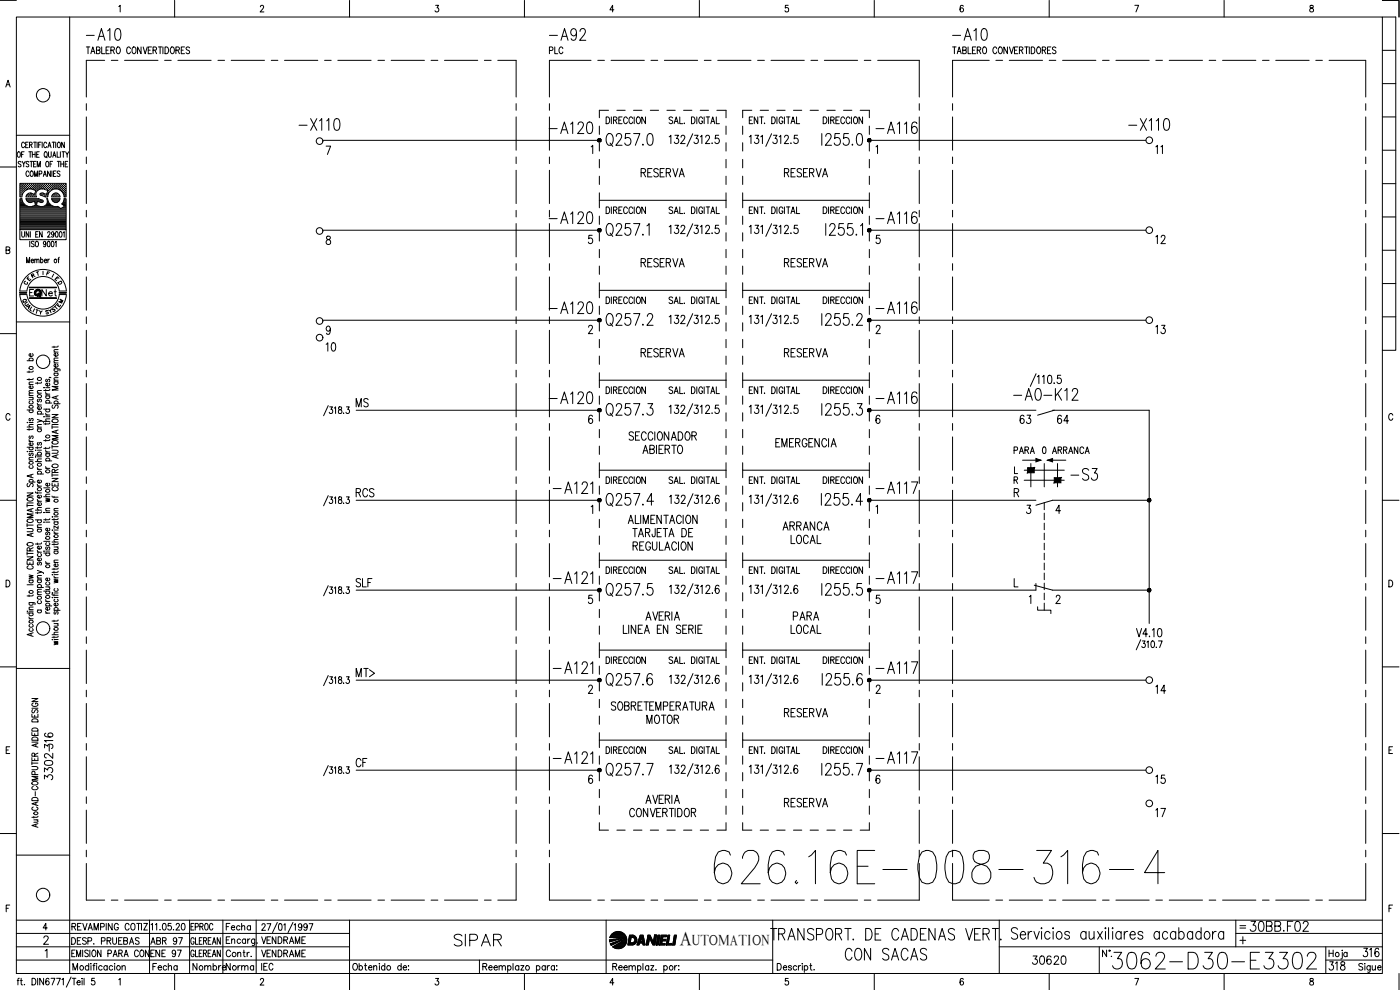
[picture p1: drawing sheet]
<svg xmlns="http://www.w3.org/2000/svg" width="420mm" height="297mm" viewBox="0 0 420 297" stroke-linecap="round" stroke-linejoin="round" font-family="sans-serif">
<defs><g id="words">
<text font-size="15" x="213.1" y="266.3">626.16E-008-316-4</text>
<text font-size="9.3" x="332.7" y="292.1">3062-D30-E3302</text>
<g font-size="7.5">
<text x="180.6" y="45.2">Q257.0</text>
<text x="180.6" y="99.1">Q257.2</text>
<text x="180.6" y="126.3">Q257.3</text>
<text x="180.6" y="153.1">Q257.4</text>
<text x="180.6" y="180.3">Q257.5</text>
<text x="180.6" y="207.1">Q257.6</text>
<text x="180.6" y="234.2">Q257.7</text>
</g>
<g font-size="7.1">
<text x="24.7" y="13.4">-A10</text>
<text x="163.7" y="13.4">-A92</text>
<text x="284.7" y="13.4">-A10</text>
<text x="88.5" y="40.2">-X110</text>
<text x="163.7" y="41.3">-A120</text>
<text x="261.8" y="41.3">-A116</text>
<text x="337.6" y="40.2">-X110</text>
<text x="163.7" y="68.4">-A120</text>
<text x="261.8" y="68.4">-A116</text>
<text x="163.7" y="95.2">-A120</text>
<text x="261.8" y="95.2">-A116</text>
<text x="163.7" y="122.4">-A120</text>
<text x="261.8" y="122.4">-A116</text>
<text x="303" y="121.4">-A0-K12</text>
<text x="164.7" y="149.2">-A121</text>
<text x="261.8" y="149.2">-A117</text>
<text x="320.3" y="145.3">-S3</text>
<text x="164.7" y="176.4">-A121</text>
<text x="261.8" y="176.4">-A117</text>
<text x="164.7" y="203.2">-A121</text>
<text x="261.8" y="203.2">-A117</text>
<text x="164.7" y="230.4">-A121</text>
<text x="261.8" y="230.4">-A117</text>
<text x="135.1" y="285">SIPAR</text>
<text x="230" y="283.3">TRANSPORT. DE CADENAS VERT.</text>
<text x="252.6" y="289.3">CON SACAS</text>
</g>
<text font-size="6.6" x="373.9" y="280.8">30BB.F02</text>
<g font-size="6.2">
<text x="105.8" y="123.5">MS</text>
<text x="16.9" y="225.8" transform="rotate(-90 16.9 225.8)">316</text>
<text x="397.6" y="292.5">318</text>
</g>
<text font-size="5.9" x="204" y="283.6">A</text>
<g font-size="5.7">
<text x="191.2" y="54.3">RESERVA</text>
<text x="234.2" y="54.3">RESERVA</text>
<text x="345.7" y="74.4">12</text>
<text x="191.2" y="81.1">RESERVA</text>
<text x="234.2" y="81.1">RESERVA</text>
<text x="345.7" y="101.2">13</text>
<text x="96.7" y="106.5">10</text>
<text x="191.2" y="108.3">RESERVA</text>
<text x="234.2" y="108.3">RESERVA</text>
<text x="304.8" y="128.4">63</text>
<text x="316.1" y="128.4">64</text>
<text x="105.8" y="150.3">RCS</text>
<text x="233.9" y="160.2">ARRANCA</text>
<text x="236" y="164.4">LOCAL</text>
<text x="105.8" y="177.4">SLF</text>
<text x="236" y="191.2">LOCAL</text>
<text x="236.7" y="187.3">PARA</text>
<text x="105.8" y="204.3">MT&gt;</text>
<text x="345.7" y="209.2">14</text>
<text x="193" y="218.4">MOTOR</text>
<text x="234.2" y="216.3">RESERVA</text>
<text x="105.8" y="231.4">CF</text>
<text x="16.6" y="235.3" transform="rotate(-90 16.6 235.3)">3302-</text>
<text x="345.7" y="236.4">15</text>
<text x="234.2" y="243.4">RESERVA</text>
<text x="345.7" y="246.2">17</text>
<text x="308.7" y="290.7">30620</text>
<text x="407.8" y="288.2">316</text>
</g>
<g font-size="5.3">
<text x="163.7" y="17.3">PLC</text>
<text x="44.1" y="284.7">ABR 97</text>
<text x="56.8" y="292.5">Nombre</text>
<text x="66.7" y="292.5">Norma</text>
</g>
<g font-size="4.9">
<text x="349.6" y="47.3" transform="rotate(-90 349.6 47.3)">11</text>
<text x="11.3" y="90">Net</text>
<text x="303" y="137.2">PARA</text>
<text x="314.7" y="137.2">ARRANCA</text>
<text x="56.1" y="280.1">EPROC</text>
<text x="66.7" y="280.1">Fecha</text>
<text x="44.1" y="288.2">ENE 97</text>
<text x="77.3" y="288.2">VENDRAME</text>
</g>
<text font-size="4.4" x="207.7" y="283.6">UTOMATION</text>
<g font-size="4">
<text x="6.7" y="85.4">E</text>
<text x="16.2" y="86.4">D</text>
<text x="5.6" y="92.1">Q</text>
<text x="6.3" y="92.8">U</text>
<text x="6.7" y="93.8">A</text>
<text x="12.3" y="95.6">S</text>
<text x="16.6" y="92.1">M</text>
</g>
<g font-size="3.5">
<text x="12.7" y="83.6">F</text>
<text x="6" y="86.4">C</text>
<text x="370.8" y="279.8">=</text>
</g>
</g></defs>
<!-- layer: DCA_A3E2|CART -->
<g fill="none" stroke="#000" stroke-width=".3">
<path d="M0 .1h4.9M4.9 5.1h410v287h-410zM20.9 5.1v287M35.6 2l.5-.4v2M52.4 .1v5M78.1 2.1l.2-.4 .5-.1 .3 .6-1 1.4h1.1M104.9 .1v5M130.7 1.6h.9l-.5 .8a.61 .61 0 0 1 .5 .9 .61 .61 0 0 1-1-.1M157.4 .1v5M184.2 2.9h-1.2l.9-1.3v2M209.9 .1v5M236.6 1.6h-.9v.8a.61 .61 0 0 1 .9 .1 .61 .61 0 0 1-.1 .9 .61 .61 0 0 1-.9-.2"/>
<path d="M262.4 .1v5M289.1 1.9l-.5-.3a1.15 1.15 0 0 0 .1 2 .57 .57 0 0 0 .5-.8 .57 .57 0 0 0-1-.1l-.1 .2M314.9 .1v5M340.6 1.6h1.1l-.8 2M367.4 .1v5M393.2 1.7v.6a.72 .72 0 0 1 .9 .4 .72 .72 0 0 1-.3 .9 .64 .64 0 0 1-.8-.7 .64 .64 0 0 1 .9-.5l.2-.3-.1-.4zM414.9 .1h5v5M414.9 5.1h4v100h-4M414.9 15.1h4M1.7 26.1l.7-2 .6 2M2 25.4h.8M414.9 35.1h4"/>
<path d="M414.9 25.1h4M0 50.1h4.9M4.9 40.6h16M5.4 45.6l.1-.1a.88 .88 0 0 1 .6 .9 .88 .88 0 0 1-.6 .8 1.09 1.09 0 0 1-.1-1.6zM6.1 56.9h.1M6.1 56.3h.1M6.1 55.7h.1M6.1 57.6h.1M6.1 58.2h.1M6.1 58.8h.1M6.1 59.8h.4M6.2 57.2h.2"/>
<path d="M6.2 56.6h.2M6.2 56h.2M6.2 55.3h.2M6.2 57.9h.2M6.2 58.5h.2M6.3 48.7l-.3-.3-.5 .3 .1 .4 .6 .3 .1 .5-.3 .2-.5-.2M6.3 55.2v.2M6.3 55.9v.1M6.3 56.5v.2M6.3 57.1v.2M6.3 57.8v.1M6.3 58.4v.2"/>
<path d="M6.5 46.3h.4M6.6 59.1h-.6v-4.1h13.9v4.1h-.7M6.6 59.6h-.6v9.3h13.9v-9.3h-.7M6.6 56.9h.1M6.6 56.3h.1M6.6 55.7h.1M6.6 57.6h.1M6.6 58.2h.1M6.6 59.6l.2 .7M6.6 48.4l.5 .8 .5-.8M6.6 55.6v.1M6.6 56.2v.2"/>
<path d="M6.6 56.8v.2M6.6 57.5v.1M6.6 58.1v.2M6.9 57.2h.1M6.9 56.6h.1M6.9 56h.1M6.9 55.3h.1M6.9 55.2v.2M6.9 55.9v.1M6.9 56.5v.2M6.9 57.1v.2M7.1 49.2v.9"/>
<path d="M7.2 56.9h.2M7.2 56.3h.2M7.2 55.7h.2M7.2 45.5h-.7v1.7M7.3 55.6v.1M7.3 56.2v.2M7.3 56.8v.2M7.4 43a.47 .47 0 0 0-.6-.3 .47 .47 0 0 0-.3 .6v.4a.47 .47 0 0 0 .3 .6 .47 .47 0 0 0 .6-.4M7.5 56.6h.2M7.5 56h.2M7.5 55.3h.2M7.6 55.2v.2"/>
<path d="M7.6 55.9v.1M7.6 56.5v.2M7.7 43.5h.5M7.8 59.6h3.7M7.8 59.6l.1 .3M7.8 56.9h.1M7.8 56.3h.2M7.8 55.7h.2M7.9 59.9l.7 .8h.8M7.9 55.6v.1M7.9 56.2v.2M7.9 56.8v.1"/>
<path d="M7.9 59.8h3.7M8 58.8h.1M8.1 56.6h.2M8.1 56h.2M8.1 55.3h.2M8.2 58.5h.1M8.2 55.2v.2M8.2 55.9v.1M8.2 56.5v.2M8.2 58.4v.2M8.5 42.7h-.8v1.6h.8M8.5 56.3h.1"/>
<path d="M8.5 55.7h.1M8.5 58.8h.1M8.5 58.2h.1M8.6 55.6v.1M8.6 56.2v.2M8.6 58.2v.1M8.6 58.7v.2M8.6 48.7a.41 .41 0 0 0-.6-.2 .41 .41 0 0 0 0 .6l.6 .3v.5l-.3 .2-.5-.2M8.6 45.5h.9M8.7 51.7a.46 .46 0 0 0-.6-.4 .46 .46 0 0 0-.3 .6l.2 1h.4l.3-.3M8.8 56.6h.1M8.8 56h.1"/>
<path d="M8.8 55.3h.1M8.8 58.5h.1M8.8 43.5l.7-.1 .1-.6-.8-.1v1.6M8.8 55.2v.2M8.8 55.9v.1M8.8 56.5v.1M8.8 58.4v.2M9 48.4h.8M9.1 45.5v1.7M9.1 56.3h.2M9.1 55.7h.2M9.1 58.2h.2"/>
<path d="M9.1 58.8h.2M9.2 55.6v.1M9.2 56.2v.2M9.2 58.1v.2M9.2 58.7v.2M9.2 43.5l.5 .8M9.3 51.4l.1-.1a.86 .86 0 0 1 .6 .8 .86 .86 0 0 1-.6 .8 1.09 1.09 0 0 1-.1-1.5zM9.4 48.4v1.7M9.4 56.6h.2M9.4 56h.2M9.4 55.3h.2M9.4 58.5h.2"/>
<path d="M9.5 55.2v.2M9.5 55.9v.1M9.5 56.5v.2M9.5 58.4v.2M9.7 46.3h.8M9.7 45.5v1.7M9.7 56.3h.2M9.7 55.7h.2M9.7 58.8h.2M9.8 56.8l1 .3-.4 1.2-1-.3M9.8 56.8a2.54 2.54 0 0 0-3.2 2.3M9.8 55.6v.1"/>
<path d="M9.8 56.2v.2M9.8 58.2v.1M9.8 58.7v.2M10 56.6h.2M10 56h.2M10 55.3h.2M10 58.5h.2M10.1 42.7h.8M10.1 49.2h.4M10.1 55.2v.2M10.1 55.9v.1M10.1 56.5v.2"/>
<path d="M10.1 58.4v.2M10.3 52.9v-1.6l.5 1.6 .5-1.6v1.6M10.4 56.9h.1M10.4 56.3h.1M10.4 55.7h.1M10.4 58.8h.1M10.5 55.6v.1M10.5 56.2v.2M10.5 56.8v.1M10.5 58.7v.2M10.5 42.7v1.6M10.5 58.2h.1"/>
<path d="M10.5 45.5v1.7M10.7 56.6h.1M10.7 56h.1M10.7 55.3h.1M10.8 55.2v.2M10.8 55.9v.1M10.8 56.5v.2M10.8 57.2h.1M10.8 48.4h-.7v1.7h.7M11 46.3h.5M11 56.9h.2M11 56.3h.2"/>
<path d="M11 55.7h.2M11.1 55.6v.1M11.1 56.2v.2M11.1 56.8v.2M11.1 42.7v1.6M11.2 50.1v-1.7l.4 1.7 .5-1.7v1.7M11.3 56.6h.2M11.3 56h.2M11.3 55.3h.2M11.4 55.2v.2M11.4 55.9v.1M11.4 56.5v.2"/>
<path d="M11.5 57.1a1.46 1.46 0 0 0-.5 2h-3.2l.7-1 .9-.1M11.5 59.6l.3 .1M11.6 43.5h.5M11.6 56.3h.2M11.6 55.7h.2M11.7 52.2l.7-.1 .1-.6-.8-.2v1.6M11.7 59.7l1 .4M11.7 55.6v.1M11.7 56.2v.2M11.8 45.5h-.8v1.7h.8M11.9 56.6h.2M11.9 56h.2"/>
<path d="M11.9 55.3h.2M12 55.2v.2M12 55.9v.1M12 56.5v.2M12.1 58.5l1 .4M12.3 56.3h.1M12.3 55.7h.1M12.3 58.2h.1M12.4 42.7h-.8v1.6M12.4 55.6v.1M12.4 56.2v.2M12.4 58.1v.2"/>
<path d="M12.6 56.6h.1M12.6 56h.1M12.6 55.3h.1M12.6 58.5h.1M12.7 42.7v1.6M12.7 55.2v.2M12.7 55.9v.1M12.7 56.5v.1M12.7 58.4v.2M12.7 56.7l.7 .1M12.7 56.7l-1.3 .3M12.9 56.3h.2"/>
<path d="M12.9 55.7h.2M12.9 58.2h.2M13 52.9l.5-1.6 .4 1.6M13 55.6v.1M13 56.2v.2M13 58.1v.2M13 58l-.3-.1a.42 .42 0 0 0-.5 .1 .42 .42 0 0 0-.1 .5M13.2 52.4h.6M13.2 56.6h.2M13.2 56h.2M13.2 55.3h.2M13.2 58.5h.2"/>
<path d="M13.3 55.2v.2M13.3 55.9v.1M13.3 56.5v.2M13.3 58.4v.2M13.4 56.8l1 .3-.4 1.2-1-.3M13.5 45.6l.1-.1a.86 .86 0 0 1 .6 .9 .86 .86 0 0 1-.6 .8 1.2 1.2 0 0 1-.1-1.6zM13.5 56.3h.2M13.5 55.7h.2M13.5 58.8h.2M13.6 55.6v.1M13.6 56.2v.2M13.6 58.7v.2"/>
<path d="M13.8 46.9l.3 .5M13.8 56.6h.2M13.8 56h.2M13.8 55.3h.2M13.8 58.5h.2M13.9 55.2v.2M13.9 55.9v.1M13.9 56.5v.2M13.9 58.4v.2M14 43l-.3-.3a.86 .86 0 0 0-.6 .8 .86 .86 0 0 0 .6 .8l.3-.4M14 59.6h.3M14 59.6a1.7 1.7 0 0 1-.3 2 1.7 1.7 0 0 1-2 .3"/>
<path d="M14.1 48.4a.86 .86 0 0 1 .6 .8 .86 .86 0 0 1-.6 .9 1.14 1.14 0 0 1 0-1.7zM14.2 58.8h.1M14.2 56.9h.2M14.2 56.3h.2M14.2 55.7h.2M14.2 58.2h.2M14.3 55.6v.1M14.3 56.2v.2M14.3 56.8v.2M14.3 58.1v.2M14.3 59.6l.2 .7M14.3 57.6h.1"/>
<path d="M14.4 44.3l.5-1.6 .4 1.6M14.5 57.2h.1M14.5 56.6h.1M14.5 56h.1M14.5 55.3h.1M14.6 45.5v1.5l.3 .2 .4-.2 .1-1.5M14.6 43.8h.5M14.6 57.8l-.1 .1M14.6 55.2v.2M14.6 55.9v.1M14.6 56.5v.2M14.6 57.1v.2"/>
<path d="M14.8 56.9h.2M14.8 56.3h.2M14.8 55.7h.2M14.9 55.6v.1M14.9 56.2v.2M14.9 56.8v.2M15 49.2h.5M15.1 51.3v1.6l-.8-1.6v1.6M15.1 56.6h.2M15.1 56h.2M15.1 55.3h.2M15.2 55.2v.2"/>
<path d="M15.2 55.9v.1M15.2 56.5v.2M15.5 56.3h.1M15.5 55.7h.1M15.5 59.6h2.5M15.5 59.6l.1 .3M15.5 56.8v.1M15.5 55.6v.1M15.5 56.2v.2M15.6 51.3v1.6M15.6 59.9l.7 .8h1M15.6 59.8h2.3"/>
<path d="M15.7 42.7h.8M15.7 56.6h.2M15.7 56h.2M15.7 55.3h.2M15.8 48.4h-.8v1.7M15.8 47.2l.5-1.7 .5 1.7M15.8 55.2v.2M15.8 55.9v.1M15.8 56.5v.2M15.9 58.5l-.1 .1M16 46.6h.6M16 52.1h.5"/>
<path d="M16.1 42.7v1.6M16.1 56.3h.2M16.1 55.7h.2M16.1 58.8h.2M16.2 55.6v.1M16.2 56.2v.2M16.2 58.7v.2M16.3 58.2l-.1 .1M16.4 56.6h.2M16.4 56h.2M16.4 55.3h.2M16.4 58.5h.2"/>
<path d="M16.5 55.2v.2M16.5 55.9v.1M16.5 56.5v.1M16.5 58.4v.2M16.7 42.7v1.6M16.7 56.3h.2M16.7 55.7h.2M16.7 58.2h.2M16.7 58.8h.2M16.8 51.3h-.8v1.6h.8M16.8 55.6v.1M16.8 56.2v.2"/>
<path d="M16.8 58.1v.2M16.8 58.7v.2M17 56.6h.2M17 56h.2M17 55.3h.2M17 58.5h.2M17.1 55.2v.2M17.1 55.9v.1M17.1 56.5v.1M17.1 58.4v.2M17.1 45.5v1.7h.7M17.2 48.4h.8"/>
<path d="M17.3 58l-1.1 .1-.7 1h2.5l-.2-.7-.6-.4M17.4 56.3h.1M17.4 55.7h.1M17.4 58.8h.1M17.4 42.7h.2a.88 .88 0 0 1 .5 .8 .88 .88 0 0 1-.5 .8 1.09 1.09 0 0 1-.2-1.6zM17.4 55.6v.1M17.4 56.2v.2M17.4 58.7v.2M17.6 48.4v1.7M17.7 56.6h.1M17.7 56h.1M17.7 55.3h.1"/>
<path d="M17.7 56.9l1 .7 .5 1.5M17.7 55.2v.2M17.7 55.9v.1M17.7 56.5v.2M17.7 56.9a2.53 2.53 0 0 0-3.4 2.2l-1.2-.2M17.9 59.9l-.7 .8M18 51.5l-.3-.2-.6 .2 .2 .4 .7 .6-.3 .4-.6-.2M18 56.9h.2M18 56.3h.2M18 55.7h.2M18 59.6l-.1 .3M18.1 55.6v.1"/>
<path d="M18.1 56.2v.2M18.1 56.8v.2M18.1 45.5v1.7M18.2 49.2h.9M18.2 48.4v1.7M18.3 56.6h.2M18.3 56h.2M18.3 55.3h.2M18.4 57.1l.1 .1M18.4 55.2v.2M18.4 55.9v.1M18.4 56.5v.2"/>
<path d="M18.6 45.5h.8M18.6 56.9h.2M18.6 56.3h.2M18.6 55.7h.2M18.7 57.5l.1 .1M18.7 55.6v.1M18.7 56.2v.2M18.7 56.8v.2M18.9 57.2h.2M18.9 56.6h.2M18.9 56h.2M18.9 55.3h.2"/>
<path d="M18.9 57.9h.2M19 45.5v1.7M19 55.2v.2M19 55.9v.1M19 56.5v.2M19 57.1v.2M19 57.8v.1M19.1 48.4v1.7M19.2 59.6l-.1 .7M19.3 56.9h.1M19.3 56.3h.1M19.3 55.7h.1"/>
<path d="M19.3 57.6h.1M19.3 58.2h.1M19.3 42.7v1.6l-.8-1.6v1.6M19.3 58.8h.1M19.3 59.8h.4M19.3 55.6v.1M19.3 56.2v.2M19.3 56.8v.2M19.3 57.5v.1M19.3 58.1v.2M19.3 58.7v.2M19.6 49.2h.4"/>
<path d="M19.6 57.2h.1M19.6 56.6h.1M19.6 56h.1M19.6 55.3h.1M19.6 57.9h.1M19.6 58.5h.1M19.6 55.2v.2M19.6 55.9v.1M19.6 56.5v.2M19.6 57.1v.2M19.6 57.8v.1M19.6 58.4v.2"/>
<path d="M19.7 45.5l.5 .8 .4-.8M20.2 46.3v.9M20.3 48.4h-.7v1.7h.7M414.9 55.1h4M414.9 45.1h4M1.8 75h1l.1-.7-1.1-.2v2l1.1-.2 .1-.5-.5-.4M6 68.9v3h13.9v-3M6.1 64.5h13.6M6.1 64.2h13.6M6.1 63.9h13.6M6.1 63.6h13.6M6.1 63.3h13.6"/>
<path d="M6.1 62.9h13.6M6.1 62.6h12M6.1 62.3h11.7M6.1 62h2.2M6.1 61.7h1.6M6.1 61.4h1.2M6.1 61h.9M6.1 60.7h.7M6.1 60.4h.5M6.1 60.1h.4M6.1 64.8h13.6M6.1 65.2h13.6"/>
<path d="M6.1 65.5h13.6M6.1 65.8h13.6M6.1 66.1h13.6M6.1 66.4h13.6M6.1 66.7h13.6M6.1 67.1h13.6M6.1 67.4h13.6M6.1 67.7h13.6M6.1 68h13.6M6.1 68.4h13.6M6.1 68.7h13.6M6.5 69.5v1.2l.4 .4h.3l.2-.4v-1.2"/>
<path d="M6.7 60.4l.3 .4a2.5 2.5 0 0 0 2.8 1.1M8 78.9v-1.7l.4 1.7 .5-1.7v1.7M8.1 60.1h4.4M8.3 60.4h1.7M8.6 69.5v1.6l-.8-1.6v1.6M8.9 72.4v1.6M9.1 69.5v1.6M9.4 78.2h.7l-.2-.4a.48 .48 0 0 0-.6 .5 .48 .48 0 0 0 .6 .5l.2-.2M9.4 60.7l1-.3 .2 1.2-.8 .3M9.8 62h2M10.2 72.6l-.5-.2-.3 .2 .1 .3a.74 .74 0 0 1 .6 1.1l-.7-.2M10.4 78l.3-.2h.3v1.1"/>
<path d="M10.4 77.8v1.1M10.5 60.4h.6M10.5 60.7h.5M10.6 61.7h.4M10.6 61h.4M10.7 61.4h.2M10.7 70.3h.5M10.8 72.5l.2-.1a.82 .82 0 0 1 .6 .8 .82 .82 0 0 1-.8 .8l-.2-.6zM11 78l.3-.2h.3l.1 1.1M11.5 69.5h-.8v1.6h.8M11.6 60.4h1.3M12.2 60.7l-1-.3-.2 1.2 .7 .3"/>
<path d="M12.2 78l.1-.2a.48 .48 0 0 1 .6 .5 .48 .48 0 0 1-.6 .5l-.1-.2M12.2 77.2v1.7M12.2 60.7l.4 .1M12.7 69.5v1.6l-.8-1.6v1.6M12.7 60l.3 .4-.4 .3M13.2 62h2.8M13.3 78.2h.7l-.1-.4a.48 .48 0 0 0-.6 .5 .48 .48 0 0 0 .6 .5l.1-.2M13.7 61.7h1.7M13.8 72.9l-.2 .4a.46 .46 0 0 1-.6-.4 .46 .46 0 0 1 .6-.4l.1 1.2-.3 .3-.3-.2M14 61.4h.9M14.2 61h.5M14.3 60.7h.2"/>
<path d="M14.3 69.9a.38 .38 0 0 1 .5-.4 .38 .38 0 0 1 .1 .6l-.6 1h.8M14.3 60.4h.1M14.4 72.5l.2-.1a.96 .96 0 0 1 0 1.6h-.2l-.2-.7zM14.4 77.8v1.1M14.4 60.4l.3 .4a2.92 2.92 0 0 0 2.9 1.2l.6 .6M14.9 77.8l-.5 .4M15.5 72.5a.81 .81 0 0 1 .8 .6 .81 .81 0 0 1-.5 .9l-.4-.3zM15.8 60.1h1.9M16 60.4h1.4M16.2 70l-.2 .5a.46 .46 0 0 1-.6-.5 .46 .46 0 0 1 .6-.4 .84 .84 0 0 1 .3 .9 .84 .84 0 0 1-.8 .6v-.2M16.6 72.7l.2-.3v1.6M16.8 69.6l.2-.1a.96 .96 0 0 1 0 1.6h-.2l-.2-.6z"/>
<path d="M17.4 77.8h.4M17.8 77.2l-.2 .3v1.4M17.9 69.6a.81 .81 0 0 1 .8 .6 .81 .81 0 0 1-.5 .9l-.4-.2zM18.3 62.6h1.4M18.5 61.2l.8 .7M18.8 61h.9M18.8 62.3h.9M18.8 61.4h.9M19 69.8l.3-.3v1.6M19 60.7h.7M19.1 60.4l-.6 .8M19.1 60.4h.6"/>
<path d="M19.2 61.7h.5M19.3 62l-1.1 .6M19.3 60.1h.4M19.4 62h.3M414.9 75.1h4M414.9 65.1h4M4.9 96.6h16M5.9 87.3a7 7 0 0 1 7-6.5 7 7 0 0 1 7 6.5M5.9 88.4a7 7 0 0 0 7 6.5 7 7 0 0 0 7-6.5M8.1 87.3a4.9 4.9 0 0 1 4.8-4.3 4.9 4.9 0 0 1 4.9 4.3M8.1 88.4a4.9 4.9 0 0 0 4.8 4.3 4.9 4.9 0 0 0 4.9-4.3M8.8 86.2h8.2v.1h-8.2"/>
<path d="M8.8 89.4h8.2v.1h-8.2zM8.9 86.3h8M8.9 89.4h8M10.1 86.9h-1.2v1.9M10.8 92.9l.7 .2M414.9 95.1h4M414.9 85.1h4M0 100.1h4.9M8.1 108.2h1.8M8.7 111.3v.5M8.7 113.6v.5M8.7 119.2h1.2"/>
<path d="M8.7 118.7h1.2M8.7 115.4h1.2M9 108.2l-.2-.1a.55 .55 0 0 1 .5-.7 .55 .55 0 0 1 .6 .7l-.2 .1M9.6 119.2l.3 .4v.3l-1.2 .1M9.7 115.8l.2 .1a.53 .53 0 0 1-.6 .7 .53 .53 0 0 1-.4-.7l.3-.1v.8M9.7 106.1l.2 .1a.54 .54 0 0 1-.6 .8 .54 .54 0 0 1-.4-.8l.3-.1v.9M9.9 117.9l-1.1 .1-.1 .3 .4 .4M9.9 117.2h-1.1l-.1 .4 .4 .3M9.9 114.6l-1.1 .1-.1 .3 .4 .4M9.9 113.5v.3l-1.8 .1M9.9 111.3l-.3 .3h-1.5M11.2 114.7v.5"/>
<path d="M11.2 118h1.2M11.5 119.8l-.3 .3 .3 .5 .4-.7h.5v.4l-.2 .3M12.4 117.2h-1.1l-.1 .4 .4 .4M12.4 114.6v.3l-1.8 .1M13.2 116.4h.1M13.7 117.7l.1 .4 .4 .2M13.7 116.9v.5M13.7 118.8h1.2M13.7 118.3h1.2M13.7 116.3h1.2M14 118.8l-.2 .1a.53 .53 0 0 0 .6 .7 .53 .53 0 0 0 .3-.8M14 113.8l-.3 .3 .1 .4h.3l.3-.6 .3-.1 .2 .3-.2 .4"/>
<path d="M14.7 115l.2 .1a.53 .53 0 0 1-.6 .7 .53 .53 0 0 1-.4-.8h.3v.8M14.9 113.2l.4 .2M14.9 116.8l-.3 .4h-1.5M16.2 110.6l1.7 .1v.6M16.2 103.9v.4M16.2 114.5h1.2M16.2 114.1h1.2M16.2 112h1.2M16.2 108.9h1.2M16.2 105.6h1.2M16.5 114.5l-.2 .2a.56 .56 0 0 0 .5 .7 .56 .56 0 0 0 .6-.7l-.2-.2M16.5 112a.57 .57 0 0 0 .2 .9 .57 .57 0 0 0 .7-.7l-.2-.2"/>
<path d="M16.5 110.6a.57 .57 0 0 0 .2 1 .57 .57 0 0 0 .7-.7l-.2-.3M16.8 118.9v.7M17.2 109.3l.2 .2a.54 .54 0 0 1-.6 .7 .54 .54 0 0 1-.4-.8l.3-.1v.9M17.2 106l.2 .2a.53 .53 0 0 1-.6 .7 .53 .53 0 0 1-.4-.8l.3-.1v.9M17.4 118.7l-1.8 .6 1.8 .5M17.4 115.9h-1.8l1.8 .6-1.8 .5h1.8M17.4 113.3l-1.1 .1-.1 .3 .4 .4M17.4 108.2h-1.1l-.1 .4 .4 .3M17.4 107.4l-1.1 .1-.1 .4 .4 .3M17.4 104.9l-1.1 .1-.1 .3 .4 .3M17.4 103.8l-.3 .3h-1.5M3 124.6a.63 .63 0 0 0-.7-.5 .63 .63 0 0 0-.5 .7v.5a.63 .63 0 0 0 .5 .8 .63 .63 0 0 0 .7-.5"/>
<path d="M8.1 135.5h.2zM8.1 126.8h.2zM8.1 128.1h1.8M8.1 134.2h1.8M8.1 123h1.8M8.7 131.9l.1 .3 .4 .2M8.7 128.6v.5M8.7 138h1.2M8.7 135.5h1.2M8.7 132.4h1.2M8.7 126.8h1.2M9 139.7l-.2 .2a.55 .55 0 0 0 .5 .6 .55 .55 0 0 0 .6-.6l-.2-.2"/>
<path d="M9 136l-.3 .2 .3 .5 .4-.7h.5v.4l-.2 .3M9 134.2l-.2 .1a.55 .55 0 0 0 .5 .7 .55 .55 0 0 0 .6-.7l-.2-.1M9 130.8l-.3 .3 .3 .5 .4-.7h.5v.4l-.2 .3M9 125.5l-.3 .3 .3 .5 .4-.7h.5v.4l-.2 .3M9 123l-.2 .1a.55 .55 0 0 0 .5 .7 .55 .55 0 0 0 .6-.7l-.2-.1M9 120.4a.53 .53 0 0 0-.1 .8 .53 .53 0 0 0 .8-.1l.2-.3-.2-.4M9.7 132.9l.2 .1a.53 .53 0 0 1-.6 .7 .53 .53 0 0 1-.4-.8h.3v.8M9.9 137.2l-1.1 .1-.1 .4 .4 .3M9.9 128.6l-.3 .3h-1.5M9.9 127.4l-1.1 .1-.1 .3 .4 .3M10.6 135.1h.2zM10.6 138.5h1.8"/>
<path d="M10.6 136.6h1.8M10.7 137v.1zM11.2 125.8l1.2 .5-1.2 .4M11.2 121l.1 .3 .4 .2M11.2 134.1v.5M11.2 137.1h1.2M11.2 135.1h1.2M11.2 128.7h1.2M11.2 128.2h1.2M11.2 124.2h1.8M11.2 121.5h1.2M11.5 136.6l-.2-.2a.53 .53 0 0 1 .6-.7 .53 .53 0 0 1 .3 .9"/>
<path d="M11.5 132.7l-.3 .3 .1 .5h.3l.3-.7 .3-.1 .2 .3-.2 .5M11.5 128.7l-.2 .1a.54 .54 0 0 0 .6 .8 .54 .54 0 0 0 .3-.9M11.5 124.2l-.2-.1a.54 .54 0 0 1 .6-.8 .54 .54 0 0 1 .3 .9M12.2 122l.2 .1a.54 .54 0 0 1-.6 .8 .54 .54 0 0 1-.4-.9h.3v.8M12.4 137.7l-1.1 .1-.1 .4 .4 .3M12.4 134l-.3 .4h-1.5M12.4 127.4l-1.1 .1-.1 .3 .4 .4M12.4 126.3l.6 .2v.3M13.1 126.4h1.8M13.1 122.8h1.8M13.2 125.1h.1M13.7 140l.1 .3 .4 .2"/>
<path d="M13.7 135.1l.1 .3 .4 .2M13.7 124l.1 .3 .4 .2M13.7 126.9v.5M13.7 131.9v.5M13.7 134.2v.5M13.7 138.3h1.8M13.7 136.1h1.2M13.7 135.6h1.2M13.7 125h1.2M13.7 124.5h1.2M13.7 120.9h1.8M14 138.3l-.2-.1a.53 .53 0 0 1 .6-.8 .53 .53 0 0 1 .3 .9"/>
<path d="M14 136.1l-.2 .2a.53 .53 0 0 0 .6 .7 .53 .53 0 0 0 .3-.9M14 122.8a.54 .54 0 0 0-.1 .7 .54 .54 0 0 0 .8 .1l.2-.3-.2-.5M14 120.9l-.2-.1a.53 .53 0 0 1 .6-.7 .53 .53 0 0 1 .3 .8M14.9 134.1l-.3 .4h-1.5M14.9 131.9l-.3 .3h-1.5M14.9 126.9l-.3 .3h-1.5M14.9 125.7h-1.1l-.1 .4 .4 .3M15.6 135.1h1.6l.2 .4-.2 .5h-1.6M15.6 124.4h1.8l-1.8 .9h1.8M15.6 128.1h1.8M15.6 127.7v.9M15.6 133.5v1"/>
<path d="M15.6 134h1.8M15.6 127.4h1.8M15.7 139.5a.9 .9 0 0 1 1-.3 .9 .9 0 0 1 .7 .9 .9 .9 0 0 1-1.1 .3 .9 .9 0 0 1-.6-.9zM15.7 132.4a.9 .9 0 0 1 1-.3 .9 .9 0 0 1 .7 .9 .9 .9 0 0 1-1.1 .4 .9 .9 0 0 1-.6-1zM15.7 126a.9 .9 0 0 1 1-.3 .9 .9 0 0 1 .7 .9 .9 .9 0 0 1-1.1 .3 .9 .9 0 0 1-.6-.9zM15.9 121.5l-.3 .4 .3 .6h.3l.4-.7a.51 .51 0 0 1 .8-.1 .51 .51 0 0 1-.2 .8M16.2 121.1h1.8M16.5 121.1l-.2-.1a.52 .52 0 0 1 .6-.7 .52 .52 0 0 1 .3 .8M16.8 129.2v.7M16.8 136.6v.7M17.4 136.4l-1.8 .6 1.8 .5M17.4 130.7h-1.8l1.8 .5-1.8 .6h1.8"/>
<path d="M17.4 129l-1.8 .6 1.8 .5M418 124.6a.63 .63 0 0 0-.7-.5 .63 .63 0 0 0-.5 .7v.5a.63 .63 0 0 0 .5 .8 .63 .63 0 0 0 .7-.5M0 150.1h4.9M8.1 158.6h1.3l.5 .4-.2 .5h-1.6M8.1 147.9h1.8l-1.8 .9h1.8M8.1 151.2v.9M8.1 157.1v.9M8.1 157.6h1.8M8.1 151.7h1.8M8.1 150.9h1.8M8.2 156a1.03 1.03 0 0 1 1.7 .4 1.01 1.01 0 0 1-.9 .4 1.01 1.01 0 0 1-.9-.7zM8.2 149.5a1.06 1.06 0 0 1 1.7 .4 1.01 1.01 0 0 1-.9 .5 1.01 1.01 0 0 1-.9-.7z"/>
<path d="M8.4 145.1l-.3 .3 .3 .6 .4-.1 .3-.7 .6-.1 .2 .3-.2 .6M8.7 144.6h1.8M9 144.6l-.2-.1a.55 .55 0 0 1 .5-.7 .55 .55 0 0 1 .6 .7l-.2 .1M9.3 142.5v.7M9.3 152.8v.6M9.9 160l-1.8 .5 1.8 .5M9.9 154.2h-1.8l1.8 .5-1.8 .6h1.8M9.9 152.6l-1.8 .5 1.8 .6M9.9 142.3l-1.8 .5 1.8 .6M10.6 147.6l.1 .3h1.7M10.6 156h1.8M10.6 153.1h1.8"/>
<path d="M11.2 149.8l.1 .4 .4 .2M11.2 145.3l.1 .4 .4 .2M11.2 140.3l.1 .3 .4 .2M11.2 147.6v.5M11.2 153.6v.5M11.2 158.8h1.2M11.2 158.3h1.2M11.2 150.4h1.2M11.2 145.9h1.2M11.2 142.2h1.8M11.2 140.8h1.2M11.5 158.8a.54 .54 0 0 0-.1 .8 .54 .54 0 0 0 .8 0l.2-.3-.2-.5"/>
<path d="M11.5 156l-.2 .2a.53 .53 0 0 0 .6 .7 .53 .53 0 0 0 .3-.9M11.5 142.2l-.2-.1a.54 .54 0 0 1 .6-.8 .54 .54 0 0 1 .3 .9M12.2 150.8l.2 .2a.54 .54 0 0 1-.6 .7 .54 .54 0 0 1-.4-.8l.3-.1v.9M12.2 148.6l.2 .1a.54 .54 0 0 1-.6 .7 .54 .54 0 0 1-.4-.8h.3v.8M12.2 144l.2 .2a.55 .55 0 0 1-.6 .8 .55 .55 0 0 1-.4-.9l.3-.1v.9M12.4 157.5h-1.1l-.1 .4 .4 .4M12.4 153.5v.3l-1.8 .1M12.4 152.3h-1.1l-.1 .4 .4 .4M13.1 149h1.8M13.1 146.4h1.8M13.2 156.7h.1M13.2 153.8h.1"/>
<path d="M13.7 149.5l1.2 .3-1.2 .3 1.2 .2-1.2 .3M13.7 156.7h1.2M13.7 155.6v.6M13.7 153.8h1.2M13.7 153.3h1.2M13.7 140.5h1.2M14 159.8l-.3 .2 .3 .5 .4-.7h.5v.4l-.2 .3M14.7 158.5l.2 .1a.54 .54 0 0 1-.6 .7 .54 .54 0 0 1-.4-.8h.3v.8M14.7 145l.2 .1a.54 .54 0 0 1-.6 .7 .54 .54 0 0 1-.4-.7l.3-.1v.8M14.9 155.6l-.3 .3h-1.5M14.9 152.5l-1.1 .1-.1 .3 .4 .4M14.9 148.3l-1.1 .1-.1 .3 .4 .3"/>
<path d="M15.6 159h.2zM15.6 155.1h.2zM15.6 148.8l.1 .3 1.7 .1M15.6 144.9v.9h1.8v-.9M15.6 143.5h1.8l-1.8 1h1.8M15.6 142.5h1.8M15.6 142.1v.9M16 146.2a.52 .52 0 0 0-.4 .7 .52 .52 0 0 0 .7 .4l1.1-.3v-.4l-.4-.4M16.2 159.5l.1 .3 .4 .2M16.2 153.3h1.2M16.2 148.9v.5M16.2 155.6v.5"/>
<path d="M16.2 159h1.2M16.2 156.6h1.2M16.2 155.1h1.2M16.5 156.6l-.2 .1a.53 .53 0 0 0 .6 .7 .53 .53 0 0 0 .3-.8M16.5 141.8l-.1-.8-.6-.1-.2 .9h1.8M16.5 145.3v.5M17.4 157.8v.8l-1.2-.8v.8M17.4 155.6l-.3 .3h-1.5M17.4 152.6h-1.1l-.1 .3 .4 .4M17.4 140.8l-.9 .5M414.9 150.1h5M1.8 174.1a1.03 1.03 0 0 1 1.2 1 1.03 1.03 0 0 1-1.2 1z"/>
<path d="M8.1 168.4v.9h1.8v-.9M8.1 167.1h1.8l-1.8 .9h1.8M8.1 175.5h1.8M8.1 166.1h1.8M8.1 165.6v.9M8.2 163a1.06 1.06 0 0 1 1.7 .4 1.01 1.01 0 0 1-.9 .5 1.01 1.01 0 0 1-.9-.7zM8.6 169.7a.53 .53 0 0 0-.5 .7 .53 .53 0 0 0 .7 .4h.4a.53 .53 0 0 0 .7-.4 .53 .53 0 0 0-.4-.7M8.7 172.5l1.2 .2-1.2 .3 1.2 .3-1.2 .3M8.7 178.5v.5M8.7 174.1h1.2M9 174.1l-.2 .1a.56 .56 0 0 0 .5 .7 .56 .56 0 0 0 .6-.7l-.2-.1M9 165.3l-.1-.8h-.7l-.1 .8h1.8"/>
<path d="M9 168.8v.5M9.3 160.1v.8M9.9 178.5l-.3 .3h-1.5M9.9 164.3l-.9 .5M11.2 171.1l1.2 .5-1.2 .4M11.2 165.1l.1 .4 .4 .2M11.2 178.4h1.2M11.2 176.3h1.8M11.2 174h1.2M11.2 173.5h1.2M11.2 165.7h1.2M11.2 162.9v.5"/>
<path d="M11.5 176.3l-.2-.2a.53 .53 0 0 1 .6-.7 .53 .53 0 0 1 .3 .9M11.5 174l-.2 .1a.53 .53 0 0 0 .6 .8 .53 .53 0 0 0 .3-.9M11.5 168.7l-.3 .3 .1 .5h.3l.3-.7 .3-.1 .2 .3-.2 .5M11.5 166.1l-.2 .2a.53 .53 0 0 0 .6 .7 .53 .53 0 0 0 .3-.9M12.2 167.4l.2 .2a.54 .54 0 0 1-.6 .7 .54 .54 0 0 1-.4-.8l.3-.1v.9M12.2 163.9l.2 .1a.54 .54 0 0 1-.6 .8 .54 .54 0 0 1-.4-.9h.3v.8M12.4 177.6l-1.1 .1-.1 .4 .4 .3M12.4 176.8l-1.1 .1-.1 .4 .4 .3M12.4 172.7h-1.1l-.1 .4 .4 .4M12.4 171.6l.6 .3v.2M12.4 162.8l-.3 .4h-1.5M13.1 165.3h.2z"/>
<path d="M13.1 177.4h1.8M13.1 165.9h1.8M13.1 162.4h1.8M13.7 179.9l.1 .3 .4 .3M13.7 168.5l.1 .3 .4 .2M13.7 176.1h1.2M13.7 169h1.2M13.7 165.3h1.2M14 177.4a.54 .54 0 0 0-.1 .8 .54 .54 0 0 0 .8 0l.2-.3-.2-.5M14 174.7a.54 .54 0 0 0-.1 .8 .54 .54 0 0 0 .8 0l.2-.3-.2-.5M14 165.9l-.2 .2a.53 .53 0 0 0 .6 .7 .53 .53 0 0 0 .3-.9M14 164.1l-.3 .3 .3 .5 .4-.7h.5v.4l-.2 .3"/>
<path d="M14 162.8l-.2 .2a.53 .53 0 0 0 .6 .7 .53 .53 0 0 0 .3-.9M14.6 176.1l.3 .4v.3l-1.2 .1M14.7 173.4l.2 .2a.53 .53 0 0 1-.6 .7 .53 .53 0 0 1-.4-.8l.3-.1v.9M15.6 179.3h.2zM15.6 178.3l.4 .3h1.4M15.6 177.9h.2zM15.6 172.4h.2zM15.6 162.6h1.8M16.2 173.8l1.2 .3-1.2 .3 1.2 .2-1.2 .3M16.2 172.8l.1 .4 .4 .2M16.2 165.3h1.2M16.2 163.1v.5"/>
<path d="M16.2 170.5v.5M16.2 171.5v.4M16.2 178.3v.5M16.2 179.3h1.2M16.2 177.9h1.2M16.2 173.4h1.2M16.2 172.4h1.2M16.2 168.8h1.2M16.2 164.1h1.2M16.2 160h1.2M16.5 179.8l-.2 .1a.55 .55 0 0 0 .5 .7 .55 .55 0 0 0 .6-.7l-.2-.1M16.5 176.6a.57 .57 0 0 0 .2 .9 .57 .57 0 0 0 .7-.6l-.2-.3"/>
<path d="M16.5 165.3l-.2 .2a.52 .52 0 0 0 .6 .7 .52 .52 0 0 0 .3-.9M17.1 164.1l.3 .4v.3l-1.2 .1M17.2 169.2l.2 .1a.54 .54 0 0 1-.6 .8 .54 .54 0 0 1-.4-.8l.3-.1v.8M17.4 171.4l-.3 .3h-1.5M17.4 170.4v.3l-1.8 .1M17.4 168l-1.1 .1-.1 .3 .4 .4M17.4 163v.3l-1.8 .1M17.4 161.9h-1.1l-.1 .4 .4 .3M416.8 174.1a1.03 1.03 0 0 1 1.2 1 1.03 1.03 0 0 1-1.2 1zM8.1 183.4h.2zM8.1 183.9h1.8M8.7 185.1l.1 .3 .4 .3"/>
<path d="M8.7 180.8l1.7 .1 .1 .5M8.7 185.7h1.2M8.7 183.4h1.2M8.7 182.9h1.2M9 188.6l-.2 .2a.55 .55 0 0 0 .5 .6 .55 .55 0 0 0 .6-.6l-.2-.2M9 187.4l-.2 .1a.55 .55 0 0 0 .5 .7 .55 .55 0 0 0 .6-.7l-.2-.1M9 183.9l-.2 .2a.55 .55 0 0 0 .5 .7 .55 .55 0 0 0 .6-.7l-.2-.2M9 180.8a.53 .53 0 0 0-.1 .8 .53 .53 0 0 0 .8 0l.2-.3-.2-.5M9.3 190.1v.6M9.9 189.9l-1.8 .5 1.8 .6M9.9 182.1l-1.1 .1-.1 .4 .4 .3M11.2 183h1.2"/>
<path d="M11.5 183a.54 .54 0 0 0-.1 .8 .54 .54 0 0 0 .8 0l.2-.3-.2-.5M11.5 180.2l-.2 .2a.53 .53 0 0 0 .6 .7 .53 .53 0 0 0 .3-.9M13.7 183.4l.1 .4 .4 .2M13.7 184h1.2M13.7 181.8h1.8M13.7 180.5h1.2M14 181.8l-.2-.1a.56 .56 0 0 1 .5-.7 .56 .56 0 0 1 .6 .7l-.2 .1M14.7 182.2l.2 .2a.54 .54 0 0 1-.6 .7 .54 .54 0 0 1-.4-.8l.3-.1v.9M15.6 191.9h.2zM15.6 190.4h1.8M16.2 192.4l1.2 .2-1.2 .3 1.2 .3-1.2 .2M16.2 191.9h1.2"/>
<path d="M16.2 186.1v.4M16.2 191v.4M16.2 187.1h1.2M16.2 183.1h1.8M16.5 183.5l-.3 .3 .1 .4h.3l.2-.5 .4-.2 .2 .3-.2 .5M16.5 183.1l-.2-.1a.53 .53 0 0 1 .6-.7 .53 .53 0 0 1 .3 .8M17.1 187.1l.3 .3v.4l-1.2 .1M17.2 181l.2 .1a.53 .53 0 0 1-.6 .7 .53 .53 0 0 1-.4-.8h.3v.8M17.4 190.9l-.3 .3h-1.5M17.4 189.7l-1.1 .1-.1 .3 .4 .3M17.4 186l-.3 .3h-1.5M0 200.1h4.9"/>
<path d="M4.9 200.6h16M414.9 200.1h5M1.9 225h.6M2.9 224.1h-1v2h1M416.9 225h.6M417.9 224.1h-1v2h1M0 250.1h4.9M4.9 256.6h16M414.9 250.1h5M1.9 272.5h.6M2.9 271.6h-1v2M4.9 276.1h410"/>
<path d="M44.9 276.1v16M56.9 276.1v16M66.9 276.1v16M76.9 276.1v16M104.9 276.1v20.9M181.9 276.1v16M184 280h3M184.2 279.8h2.6M184.4 279.7h2.1M184.9 279.6h1.2M231.9 276.1v16M299.9 276.1v16"/>
<path d="M370.9 276.1v8M416.9 272.5h.6M417.9 271.6h-1v2M4.9 280.1h100M4.9 284.1h100M4.9 288.1h227M5.2 294.2h.5M5.8 293.5l-.3 .1-.1 .3v1.6M6.1 294.2h.6M6.3 293.5v1.6l.1 .3 .4 .1M7.3 295.3l.1 .1M9.6 293.5a1.01 1.01 0 0 1 1.2 1 1.01 1.01 0 0 1-1.2 1z"/>
<path d="M11.3 293.5v2M13.1 293.5v2l-1.2-2v2M14.7 293.8l-.5-.3a1.11 1.11 0 0 0-.6 1 1.11 1.11 0 0 0 .7 1 .57 .57 0 0 0 .4-.8 .57 .57 0 0 0-.9-.1l-.1 .3M15.3 293.5h1.2l-.8 2M17 293.5h1.1l-.8 2M18.6 293.9l.4-.4v2M21.3 293.1l-1.4 3.1M21.7 293.5h1.1M22.2 293.5v2M23.1 294.8h1v-.2a.53 .53 0 0 0-.7-.4 .53 .53 0 0 0-.3 .8l.4 .5 .6-.2M24.6 293.6h.1zM24.6 294.2v1.3"/>
<path d="M25.2 293.5v2M28.4 293.5h-.8l-.1 .9a.63 .63 0 0 1 .9 0 .63 .63 0 0 1-.1 .9 .63 .63 0 0 1-.9-.2M35.6 293.9l.5-.3v2M52.4 292.1v4.9M78.1 294l.4-.4h.3l.3 .3-.2 .7-.8 1h1.1M130.7 293.6h.9l-.5 .7a.6 .6 0 0 1 .5 1 .6 .6 0 0 1-1-.1M143.9 288.1v4M157.4 292.1v4.9M182.9 282.3h1.3M182.9 282.1h1.8M182.9 282.5h.3M182.9 282.4h.8"/>
<path d="M182.9 282l.1 .6M183 281.3h2.7l.2 .2M183 281.3h4.7M183 282h2.2M183 281.2h4.9M183.1 281h4.8M183.2 283.2l.2 .5 3.1-1.5-.1-.2-3.3 1.2h1.3M183.2 280.9h4.6M183.2 283.3h.9M183.3 280.8h4.4M183.3 283.4h.6M183.3 280.6h4.4"/>
<path d="M183.4 283.6h.2M183.4 280.5h4.1M183.5 283.1h1.2M183.5 280.4h4M183.6 280.2h3.7M183.8 280.1h3.4M183.8 282.9h1.2M183.9 284.1h3.2M184 281.8h1.7M184 284h3.2M184.1 284.3h2.8M184.2 282.8h1.1"/>
<path d="M184.2 294.9h-1.2l.9-1.3v2M184.2 283.9h3.2M184.4 284.4h2.2M184.5 283.7h3M184.6 282.6h.9M184.7 284.6h1.6M184.7 283.6h2.9M185 282.5h.8M185 283.4h2.7M185 281.7h1.1M185.2 283.3h2.5M185.3 282.4h.8"/>
<path d="M185.4 283.2h2.4M185.7 282.3h.7M185.7 283.1h2.2M185.8 281.5h.8M185.9 282.9h2.1M185.9 281.6l.2 .2-3.2 .8M185.9 281.6l-3 .4M186.1 282.1h.3M186.1 282.8h1.9M186.2 281.8l1.1-.2-.9 .4zM186.2 281.8h.4M186.4 282.6h1.6"/>
<path d="M186.4 281.7h.6M186.6 282.5h1.4M186.6 282.3h1.5M186.8 282.4h1.3M186.8 282.1h1.3M186.9 281.5h.3M186.9 281.6h.3M187.1 282h1M187.4 281.8h.7M187.5 281.6h.5M187.6 281.7h.4M187.9 281.5h.1"/>
<path d="M188 281.2l-2.1 .3M188 281.2a2.6 2.6 0 0 0-2.5-1.7 2.6 2.6 0 0 0-2.5 1.8M188 281.4l-1.4 .8 .2 .2-2.9 1.7M188 281.4a2.6 2.6 0 0 1-1.1 2.9 2.6 2.6 0 0 1-3-.2M188.4 283.4h1.8M188.5 283.2h2.1M188.5 283.3h2M188.5 282.9h2.4M188.5 283.1h2.3M188.6 282.8h.5M188.6 282.6h.5M188.6 282.5h.6"/>
<path d="M188.6 282.4h.6M188.6 282.3h.6M188.7 282.1h.6M188.7 282h.6M188.7 281.8h.6M188.7 281.7h.6M188.8 281.6h.6M188.8 281.5h.6M188.8 281.3h1.1a.78 .78 0 0 1 .6 .7 .78 .78 0 0 1-.6 .8M188.8 281.2h2M188.8 281h1.9M188.8 280.9h1.8"/>
<path d="M188.9 280.8h1.5M188.9 280.6h1.2M189.4 281.3l-.3 1.6h.8M189.9 280.6h-1l-.5 3h1.5M189.9 280.6a1.5 1.5 0 0 1 1.2 1.4 1.5 1.5 0 0 1-1.2 1.5M190 281.3h.9M190.1 282.8h.9M190.2 281.5h.8M190.3 282.6h.7M190.4 281.6h.7M190.4 282.5h.7M190.5 281.7h.6"/>
<path d="M190.5 282.4h.6M190.5 281.8h.6M190.5 282.3h.6M190.5 282.1h.6M190.5 282h.6M191.2 283.4h.6M191.2 283.3h.7M191.3 283.2h.6M191.3 283.1h.6M191.3 282.9h2.2M191.4 282.8h2.1M191.4 282.6h2"/>
<path d="M191.5 282.5h1.9M191.5 282.4h.7M191.6 282.3h.6M191.6 282.1h.6M191.7 282h.6M191.7 281.8h.6M191.8 281.7h.6M191.8 281.6h.6M191.9 281.5h.6M191.9 281.3h1.3M191.9 281.2h1.2M192 281h1.1"/>
<path d="M192 280.9h1.1M192.1 280.8h.9M192.1 280.6h.9M192.2 280.6h.8l.6 3h-.6l-.1-.7h-.9l-.2 .7h-.7zM192.5 281.3l.3 1.1h-.6zM192.6 281.6h.6M192.6 281.5h.6M192.6 281.7h.7M192.7 282h.6M192.7 281.8h.6M192.7 282.1h.6M192.7 282.4h.7"/>
<path d="M192.7 282.3h.6M192.9 283.1h.6M192.9 283.2h.6M193 283.3h.6M193 283.4h.6M194 283.4h.6M194 283.2h.6M194 283.3h.6M194.1 282.9h.6M194.1 283.1h.5M194.1 282.8h.6M194.1 282.6h.6"/>
<path d="M194.1 282.5h.7M194.1 282.4h.7M194.2 282.3h.6M194.2 282.1h.6M194.2 282h.7M194.3 281.8h.6M194.3 281.7h.6M194.3 281.6h.6M194.3 281.5h1.2M194.4 281.3h1M194.4 281.2h1M194.4 281h.9"/>
<path d="M194.4 280.9h.8M194.4 280.8h.8M194.5 280.6h.6l1 2.1 .3-2.1h.7h-.7h.7l-.5 3h-.6l-1.1-2.2-.3 2.2h-.6zM195 281.6h.5M195.1 281.7h.5M195.1 280.6h-.6l-.5 3M195.2 281.8h.5M195.2 282h.5M195.3 282.1h.5M195.3 282.3h.6M195.4 282.4h.5M195.5 282.5h.5"/>
<path d="M195.5 282.6h1.2M195.6 282.8h1.1M195.7 282.9h1M195.7 283.1h.9M195.8 283.2h.8M195.8 283.3h.8M195.9 283.4h.7M196.1 282.5h.6M196.1 282.4h.7M196.2 282.3h.6M196.2 282.1h.6M196.2 282h.6"/>
<path d="M196.2 281.8h.6M196.3 281.7h.6M196.3 281.6h.6M196.3 281.5h.6M196.3 281.3h.6M196.3 281.2h.7M196.4 281h.6M196.4 280.9h.6M196.4 280.8h.6M197 283.3h.6M197 283.4h.6M197 283.1h.7"/>
<path d="M197 283.2h.7M197.1 282.9h.6M197.1 282.8h.6M197.1 282.6h.6M197.1 282.5h.6M197.1 282.4h.7M197.2 282.3h.6M197.2 282.1h.6M197.2 282h.6M197.2 281.8h.7M197.3 281.7h.6M197.3 281.6h.6"/>
<path d="M197.3 281.3h.7M197.3 281.5h.6M197.4 281.2h.6M197.4 281h.6M197.4 280.9h.6M197.4 280.8h.6M197.4 280.6h.7l-.5 3h-.7zM197.4 280.6h.7M198 283.3h1.6M198 283.4h1.6M198 283.1h.6M198 283.2h1.6"/>
<path d="M198.1 282.8h.6M198.1 282.9h.5M198.1 282.6h.6M198.1 282.5h.6M198.2 282.4h.5M198.2 282.3h1.6M198.2 282.1h1.6M198.2 282h1.7M198.2 281.8h1.7M198.3 281.7h.5M198.3 281.6h.5M198.3 281.3h.6"/>
<path d="M198.3 281.5h.6M198.4 281.2h.5M198.4 281h1.6M198.4 280.9h1.6M198.4 280.8h1.6M198.5 280.6h1.6l-.1 .5h-1.1l-.1 .7h1.1l-.1 .5h-1.1l-.1 .8h1v.5h-1.6zM198.5 280.6h1.6M200 283.3h1.6M200 283.4h1.6M200 283.1h.6M200 283.2h1.6M200.1 282.8h.5"/>
<path d="M200.1 282.9h.5M200.1 282.6h.6M200.1 282.5h.6M200.2 282.4h.5M200.2 282.3h.5M200.2 282.1h.5M200.2 282h.6M200.2 281.8h.6M200.3 281.7h.5M200.3 281.6h.5M200.3 281.3h.6M200.3 281.5h.6"/>
<path d="M200.4 281.2h.5M200.4 281h.5M200.4 280.9h.6M200.4 280.8h.6M200.4 280.6h.6l-.4 2.5h1l-.1 .5h-1.6zM200.4 280.6h.6M201.9 283.4h.6M201.9 283.2h.7M201.9 283.3h.7M202 283.1h.6M202 282.8h.6M202 282.9h.6"/>
<path d="M202.1 282.6h.5M202.1 282.5h.6M202.1 282.4h.6M202.1 282.3h.6M202.1 282.1h.6M202.1 282h.7M202.2 281.8h.6M202.2 281.7h.6M202.2 281.6h.6M202.2 281.5h.7M202.3 281.3h.6M202.3 281.2h.6"/>
<path d="M202.3 281h.6M202.3 280.9h.6M202.4 280.8h.6M202.4 280.6h.6l-.5 3h-.6zM202.4 280.6h.6M209.9 292.1v4.9M236.6 293.6h-.9v.8a.61 .61 0 0 1 .9 .1 .61 .61 0 0 1-.1 .8 .61 .61 0 0 1-.9-.1M262.4 292.1v4.9M289.1 293.9l-.5-.3a1.17 1.17 0 0 0 .1 2 .56 .56 0 0 0 .5-.6 .56 .56 0 0 0-.5-.6 .56 .56 0 0 0-.6 .5M299.9 284.1h115M314.9 292.1v4.9M340.6 293.6h1.1l-.8 2"/>
<path d="M367.4 292.1v4.9M370.9 280.1h44M393.2 293.7v.5a.72 .72 0 0 1 .9 .5 .72 .72 0 0 1-.3 .9 .64 .64 0 0 1-.8-.7 .64 .64 0 0 1 .9-.6l.2-.3-.1-.3zM397.9 288.1h17M419.9 292.1v4.9"/>
<circle cx="12.9" cy="28.6" r="2.01"/>
<circle cx="16.6" cy="78.2" r=".49"/>
<circle cx="9.3" cy="110.4" r=".57"/>
<circle cx="11.8" cy="118.9" r=".57"/>
<circle cx="11.8" cy="113.7" r=".57"/>
<circle cx="12.9" cy="108.5" r="2.01"/>
<circle cx="9.3" cy="138.9" r=".56"/>
<circle cx="9.3" cy="122.1" r=".56"/>
<circle cx="11.8" cy="139.4" r=".57"/>
<circle cx="14.3" cy="131" r=".56"/>
<circle cx="11.8" cy="146.8" r=".57"/>
<circle cx="14.3" cy="141.4" r=".57"/>
<circle cx="14.3" cy="147.3" r=".56"/>
<circle cx="16.8" cy="154.1" r=".56"/>
<circle cx="16.8" cy="150.2" r=".57"/>
<circle cx="9.3" cy="177.6" r=".56"/>
<circle cx="11.8" cy="179.3" r=".57"/>
<circle cx="14.3" cy="179.1" r=".57"/>
<circle cx="14.3" cy="161.4" r=".56"/>
<circle cx="14.3" cy="169.9" r=".57"/>
<circle cx="16.8" cy="160.9" r=".57"/>
<circle cx="9.3" cy="186.5" r=".57"/>
<circle cx="12.9" cy="188.6" r="2.01"/>
<circle cx="16.8" cy="188.7" r=".56"/>
<circle cx="12.9" cy="268.5" r="2.01"/>
</g>
<!-- layer: DCA_A3E2|CART-ES -->
<g fill="none" stroke="#000" stroke-width=".3">
<path d="M21.9 291.1v-2l.7 2 .7-2v2M26.6 290a.6 .6 0 0 0-.8 0 .6 .6 0 0 0 0 .8 .6 .6 0 0 0 .8 0M26.6 289.1v2M27.3 289.1v.1zM27.3 289.7v1.4M27.9 289.7h.6M28.6 289.1l-.4 .1v.3v1.6M29 289.1v.1zM29 289.7v1.4M30.6 290a.6 .6 0 0 0-.8 0 .6 .6 0 0 0 0 .8 .6 .6 0 0 0 .8 0M32.2 290a.58 .58 0 0 0-.9 0 .58 .58 0 0 0 0 .8 .58 .58 0 0 0 .9 0M32.2 289.7v1.4"/>
<path d="M33.8 290a.6 .6 0 0 0-.9 0 .6 .6 0 0 0 0 .8 .6 .6 0 0 0 .9 0M34.4 289.1v.1zM34.4 289.7v1.4M36.6 290.1l.5-.4 .4 .1 .1 1.3M36.6 289.7v1.4M45.9 290h.7M47 289.1h-1.1v2M47.5 290.3h1l-.1-.4a.58 .58 0 0 0-.8 .1 .58 .58 0 0 0 .1 .8 .58 .58 0 0 0 .8 0M50 290a.58 .58 0 0 0-.8 0 .58 .58 0 0 0 0 .8 .58 .58 0 0 0 .8 0M50.5 290.1l.5-.4 .4 .1 .1 1.3M50.5 289.1v2M53.2 290a.58 .58 0 0 0-.9 0 .58 .58 0 0 0 0 .8 .58 .58 0 0 0 .9 0"/>
<path d="M53.2 289.7v1.4M67.9 282h.7M69 281.1h-1.1v2h1.1M69.2 285.5a.65 .65 0 0 0-.8-.4 .65 .65 0 0 0-.5 .7v.5a.65 .65 0 0 0 .5 .7 .65 .65 0 0 0 .8-.4M69.5 282.1l.4-.4 .5 .1v1.3M69.5 281.7v1.4M71.3 286.1l.5-.4 .4 .1 .1 1.2M71.3 285.7v1.3M72.2 282a.58 .58 0 0 0-.9 0 .58 .58 0 0 0 0 .8 .58 .58 0 0 0 .9 0M72.9 285.7h.6M73.2 285.1v1.6l.1 .3h.3M73.7 282a.58 .58 0 0 0-.8 0 .58 .58 0 0 0 0 .8 .58 .58 0 0 0 .8 0"/>
<path d="M73.7 281.7v1.4M74.2 285.7v1.3M74.3 281.7v1.4M74.8 285.7l-.4 .1-.2 .5M75 281.7l-.4 .1-.3 .5M76.5 281.7l-.1 1.8-.3 .2-.4-.1M76.5 282a.58 .58 0 0 0-.9 0 .58 .58 0 0 0 0 .8 .58 .58 0 0 0 .9 0M106.2 289.2a1 1 0 0 1 1.1 .7 1 1 0 0 1-.5 1.2 1.06 1.06 0 0 1-1-.8 1.06 1.06 0 0 1 .4-1.1zM107.8 290a.58 .58 0 0 1 .8 0 .58 .58 0 0 1 0 .8 .58 .58 0 0 1-.8 0M107.8 289.1v2M109.4 289.7h.6M109.6 289.1v1.6l.1 .3 .4 .1"/>
<path d="M110.6 290.3h1l-.1-.4a.58 .58 0 0 0-.8 .1 .58 .58 0 0 0 .1 .8 .58 .58 0 0 0 .8 0M112.1 290.1l.5-.4 .4 .1 .1 1.3M112.1 289.7v1.4M113.9 289.1v.1zM113.9 289.7v1.4M115.5 290a.58 .58 0 0 0-.9 0 .58 .58 0 0 0 0 .8 .58 .58 0 0 0 .9 0M115.5 289.1v2M120.4 290a.6 .6 0 0 0-.9 0 .6 .6 0 0 0 0 .8 .6 .6 0 0 0 .9 0M120.4 289.1v2M121 290.3h1l-.1-.4a.58 .58 0 0 0-.8 .1 .58 .58 0 0 0 .1 .8 .58 .58 0 0 0 .8 0M122.6 289.7v.2zM122.6 290.9v.2z"/>
<path d="M144.9 290l1-.1 .1-.7-1.1-.1v2M145.5 290l.6 1.1M146.7 290.3h1l-.1-.4a.58 .58 0 0 0-.8 .1 .58 .58 0 0 0 .1 .8 .58 .58 0 0 0 .8 0M148.3 290.3h1l-.1-.4a.58 .58 0 0 0-.8 .1 .58 .58 0 0 0 .1 .8 .58 .58 0 0 0 .8 0M149.8 290.1l.4-.4 .4 .1 .1 1.3M149.8 289.7v1.4M150.7 290.1l.4-.4 .5 .1 .1 1.3M152.4 290a.58 .58 0 0 1 .8 0 .58 .58 0 0 1 0 .8 .58 .58 0 0 1-.8 0M152.4 289.7v2M154 289.1v2M155.7 290a.6 .6 0 0 0-.9 0 .6 .6 0 0 0 0 .8 .6 .6 0 0 0 .9 0M155.7 289.7v1.4"/>
<path d="M156.3 289.7h.9l-.9 1.4h.9M161 290a.6 .6 0 0 1 .9 0 .6 .6 0 0 1 0 .8 .6 .6 0 0 1-.9 0M161 289.7v2M163.7 290a.58 .58 0 0 0-.9 0 .58 .58 0 0 0 0 .8 .58 .58 0 0 0 .9 0M163.7 289.7v1.4M164.3 289.7v1.4M164.9 289.7l-.4 .1-.2 .5M166.4 290a.58 .58 0 0 0-.8 0 .58 .58 0 0 0 0 .8 .58 .58 0 0 0 .8 0M166.4 289.7v1.4M167.1 289.7v.2zM167.1 290.9v.2zM183.9 290l1-.1 .1-.7-1.1-.1v2"/>
<path d="M184.5 290l.6 1.1M185.7 290.3h1l-.1-.4a.6 .6 0 0 0-.8 .1 .6 .6 0 0 0 .1 .9 .6 .6 0 0 0 .8-.1M187.2 290.3h1.1l-.1-.4a.58 .58 0 0 0-.8 .1 .58 .58 0 0 0 0 .8 .58 .58 0 0 0 .9 0M188.8 290.1l.4-.4 .4 .1 .1 1.3M188.8 289.7v1.4M189.7 290.1l.5-.4 .4 .1 .1 1.3M191.3 290a.58 .58 0 0 1 .9 0 .58 .58 0 0 1 0 .8 .58 .58 0 0 1-.9 0M191.3 289.7v2M193 289.1v2M194.7 290a.58 .58 0 0 0-.9 0 .58 .58 0 0 0 0 .8 .58 .58 0 0 0 .9 0M194.7 289.7v1.4M195.3 289.7h.9l-.9 1.4h.9"/>
<path d="M196.8 290.9l.1 .1M199.2 290a.6 .6 0 0 1 .9 0 .6 .6 0 0 1 0 .8 .6 .6 0 0 1-.9 0M199.2 289.7v2M202.5 289.7v1.4M203.2 289.7l-.5 .1-.2 .5M203.7 289.7v.2zM203.7 290.9v.2zM400.1 285.1v1.9M402.8 285.1v.2zM409 289.3l-.4-.2-.8 .2 .2 .5 .9 .5-.1 .7-.6 .1-.4-.3M409.6 289.7v1.4M411.2 289.7l-.1 1.8-.2 .2-.4-.1"/>
<path d="M411.2 290a.58 .58 0 0 0-.8 0 .58 .58 0 0 0 0 .8 .58 .58 0 0 0 .8 0M411.8 289.7l.1 1.3 .4 .1 .5-.4M412.8 289.7v1.4M413.5 290.3h1l-.1-.4a.58 .58 0 0 0-.8 .1 .58 .58 0 0 0 .1 .8 .58 .58 0 0 0 .8 0"/>
<circle cx="24.5" cy="290.3" r=".64"/>
<circle cx="35.6" cy="290.3" r=".64"/>
<circle cx="70.3" cy="286.4" r=".65"/>
<circle cx="116.6" cy="290.3" r=".65"/>
<circle cx="158.3" cy="290.3" r=".65"/>
<circle cx="201.4" cy="290.3" r=".64"/>
</g>
<!-- layer: CART -->
<g fill="none" stroke="#000" stroke-width=".3">
<path d="M414.9 .1h5v5M9.6 219.8v.9h1.8M9.6 214.3v.9h1.8v-.9M9.6 209.6h1.8l-1.8 .9h1.8M9.6 212.5h1.8M9.7 218.7a1.02 1.02 0 0 1 1-.2 1.02 1.02 0 0 1 .7 .9h-1.8zM9.7 215.9a1.02 1.02 0 0 1 1-.2 1.02 1.02 0 0 1 .7 .9h-1.8zM9.8 212.9l-.2 .4 .2 .6 .4-.2 .4-.7h.7a.53 .53 0 0 1-.2 .9M10 210.9a.53 .53 0 0 0-.4 .7 .53 .53 0 0 0 .6 .3h.5a.54 .54 0 0 0 .7-.5 .54 .54 0 0 0-.7-.5v.4M10.4 214.6v.6M9.6 230h1.2l.6 .4-.6 .6h-1.2M9.6 227.3v.9h1.8"/>
<path d="M9.6 229h1.8M9.6 228.5v.9M9.6 222.7h1.8M9.7 239.5a1.02 1.02 0 0 1 1.1-.2 1.02 1.02 0 0 1 .6 .9h-1.8zM9.7 234.7a1.02 1.02 0 0 1 1.7 .4 1.03 1.03 0 0 1-1 .5 1.03 1.03 0 0 1-.8-.7zM9.7 221.4a.99 .99 0 0 1 1.1-.2 .99 .99 0 0 1 .6 .9h-1.8zM10 236a.53 .53 0 0 0-.4 .6 .53 .53 0 0 0 .6 .4h.5a.53 .53 0 0 0 .7-.4 .53 .53 0 0 0-.5-.6M10.4 226.9l-.1-.8-.6-.1-.1 .9h1.8M10.5 232.4l-.1-.9h-.7l-.1 .9h1.8M10.6 237.5v1.3M11.4 232.9h-1.8l1.8 .6-1.8 .5h1.8M11.4 223.1l-1.8 .5 1.8 .6"/>
<path d="M10 242.1a.52 .52 0 0 0-.4 .7 .52 .52 0 0 0 .6 .3h.5a.53 .53 0 0 0 .7-.3 .53 .53 0 0 0-.5-.7M10.2 246h1.2M10.2 244.9v.5M10.2 243.8a.56 .56 0 0 1 .8-.2 .56 .56 0 0 1 .3 .6 .56 .56 0 0 1-.8 .3 .56 .56 0 0 1-.3-.7zM10.8 240.8v.7M10.8 247.3v.7M11 246l.4 .3-.1 .4h-1.1M11.4 247.1l-1.8 .6 1.8 .5M11.4 244.9l-.4 .3h-1.4M11.4 240.6l-1.8 .6 1.8 .5M78.6 277.6l.2-.4a.54 .54 0 0 1 .8 .2 .54 .54 0 0 1-.3 .8l-.8 .9h1.2M80.1 277.1h1.2l-.8 2"/>
<path d="M83.2 276.8l-1.4 3M83.8 277.2h.7l.1 .3v1.3l-.4 .3-.4-.1-.1-.2zM85.2 277.5l.4-.4v2M87.9 276.8l-1.5 3M88.3 277.5l.3-.4v2M90.6 277.8l-.3 .5a.56 .56 0 0 1-.7-.2 .56 .56 0 0 1 .2-.8 .56 .56 0 0 1 .7 .1l.1 .4a.97 .97 0 0 1-.6 1.3l-.4-.3M92.2 277.8l-.2 .5a.57 .57 0 0 1-.8-.2 .57 .57 0 0 1 .1-.8 .57 .57 0 0 1 .8 .1l.1 .4a.97 .97 0 0 1-.6 1.3l-.4-.3M92.8 277.1h1.1l-.8 2M305.4 278.8a.98 .98 0 0 0-1.1-.5 .98 .98 0 0 0-.8 .8l.3 .5 1 .5a.86 .86 0 0 1 .6 .9 .86 .86 0 0 1-.7 .8h-.5l-.7-.5M308.6 279.5v2.3M309.7 279.5a.99 .99 0 0 0-1.1 1M310.3 279.5l.8 2.3 .8-2.3"/>
<path d="M312.6 278.3v.4zM312.6 279.5v2.3M315.1 280l-.3-.4a.73 .73 0 0 0-1.2 .4 1.05 1.05 0 0 0 0 1.3 1.05 1.05 0 0 0 1.2 .3l.3-.3M316.1 278.3v.4zM316.1 279.5v2.3M317.4 279.6a1.13 1.13 0 0 1 1.4 .8 1.13 1.13 0 0 1-.7 1.4 1.19 1.19 0 0 1-1.2-.8 1.19 1.19 0 0 1 .5-1.4zM321 280a.75 .75 0 0 0-.7-.6 .75 .75 0 0 0-.8 .6 1.43 1.43 0 0 0 1.3 .8l.2 .5a.77 .77 0 0 1-.7 .5 .77 .77 0 0 1-.8-.5M325.9 280a.78 .78 0 0 0-.7-.6 .78 .78 0 0 0-.8 .6 1.06 1.06 0 0 0 0 1.3 1.06 1.06 0 0 0 1.3 .3l.2-.3M325.9 279.5v2.3M326.9 279.5l.1 2.1 .7 .2 .6-.6M328.3 279.5v2.3M329.4 279.5l1.4 2.3"/>
<path d="M330.8 279.5l-1.4 2.3M331.8 278.3l.1 .2-.1 .2zM331.8 279.5v2.3M332.7 278.3v3.5M333.9 278.3v.4zM333.9 279.5v2.3M336.5 280l-.3-.4a.73 .73 0 0 0-1.2 .4 1.05 1.05 0 0 0-.1 1.3 1.05 1.05 0 0 0 1.3 .3l.3-.3M336.5 279.5v2.3M337.4 279.5v2.3M338.5 279.5a.93 .93 0 0 0-1.1 1M343 280a.78 .78 0 0 0-.8-.6 .78 .78 0 0 0-.7 .6l.2 .3a1.43 1.43 0 0 1 1.3 .9v.1a.81 .81 0 0 1-.8 .5 .81 .81 0 0 1-.7-.5M347.9 280l-.5-.5a1.17 1.17 0 0 0-1.1 1.1 1.17 1.17 0 0 0 1.1 1.2l.5-.5"/>
<path d="M347.9 279.5v2.3M350.4 280l-.5-.5a1.17 1.17 0 0 0-1 1.1 1.17 1.17 0 0 0 1 1.2l.5-.5M352.8 280a.78 .78 0 0 0-.7-.6 .78 .78 0 0 0-.7 .6 1.06 1.06 0 0 0-.1 1.3 1.06 1.06 0 0 0 1.3 .3l.2-.3M352.8 279.5v2.3M353.8 280a.78 .78 0 0 1 .7-.6 .78 .78 0 0 1 .8 .6 1.06 1.06 0 0 1 0 1.3 1.06 1.06 0 0 1-1.3 .3l-.2-.3M353.8 278.3v3.5M357.9 280l-.3-.4a.73 .73 0 0 0-1.2 .4 1.05 1.05 0 0 0 0 1.3 1.05 1.05 0 0 0 1.2 .3l.3-.3M357.9 279.5v2.3M360.5 280l-.3-.4a.73 .73 0 0 0-1.2 .4 1.05 1.05 0 0 0-.1 1.3 1.05 1.05 0 0 0 1.3 .3l.3-.3M360.5 278.3v3.5M361.8 279.6l.2-.1a1.17 1.17 0 0 1 1.1 1.1 1.17 1.17 0 0 1-1.1 1.2 1.4 1.4 0 0 1-.2-2.2zM363.9 279.5v2.3"/>
<path d="M365 279.5a.99 .99 0 0 0-1.1 1M367.2 280l-.5-.5a1.17 1.17 0 0 0-1.1 1.1 1.17 1.17 0 0 0 1.1 1.2l.5-.5M367.2 279.5v2.3M13.2 281.4l.4-.6 .8 .2a.81 .81 0 0 1-.3 1.1l-1 1.2h1.5M13.5 285.3l.6-.5v2.5M21.5 286h.6M22.5 285.1h-1v1.9h1M23 287v-1.9l.6 1.9 .6-1.9v1.9M24.8 285.1v1.9M26.5 285.4l-.4-.3h-.5v.7l.8 .5 .1 .5-.4 .2-.7-.2M27 285.1v1.9M27.9 285.1a.94 .94 0 0 1 1 .6 .94 .94 0 0 1-.3 1.1l-.3 .2a1.09 1.09 0 0 1-.8-.8 1.09 1.09 0 0 1 .4-1.1z"/>
<path d="M30.3 285.1v1.9l-1-1.9v1.9M32.4 286.1l.9-.1 .1-.3-.1-.6h-.9v1.9M34 287l.6-1.9 .6 1.9M34.2 286.4h.8M35.6 286l1-.1v-.8h-1v1.9M36.2 286l.5 1M37.3 287l.5-1.9 .7 1.9M37.5 286.4h.7M41.5 285.5a.59 .59 0 0 0-.7-.4 .59 .59 0 0 0-.4 .7v.5a.59 .59 0 0 0 .4 .7 .59 .59 0 0 0 .7-.4M42.3 285.1h.1a1.02 1.02 0 0 1 .8 1 1.02 1.02 0 0 1-.8 .9 1.29 1.29 0 0 1-.1-1.9zM58.3 285.5l-.4-.4a1.08 1.08 0 0 0-.6 1 1.08 1.08 0 0 0 .6 .9l.4-.4v-.3h-.4M58.7 285.1v1.9h.8"/>
<path d="M59.8 286h.5M60.7 285.1h-.9v1.9M61 286l.9-.2-.1-.7h-.8v1.9M61.5 286l.5 1M62.4 286h.6M63.3 285.1h-.9v1.9M63.7 287l.6-1.9 .5 1.9M66.1 285.1v1.9l-.9-1.9v1.9M78.5 281.1l.7 2 .6-2M79.2 290h.6M80.1 282.1h.7M80.2 289h-1v2.1h1"/>
<path d="M81.2 281.1h-1.1v2M81.9 289.5a.61 .61 0 0 0-.7-.5 .61 .61 0 0 0-.5 .8v.5a.61 .61 0 0 0 .5 .8 .61 .61 0 0 0 .7-.5M82.8 281.1v2l-1.1-2v2M83.5 281.1a1.02 1.02 0 0 1 1.1 1 1.02 1.02 0 0 1-1.1 1zM85.2 282.1l.9-.1 .1-.7-1-.2v2M85.7 282.1l.6 1M86.9 283.1l.6-2 .7 2M87.1 282.4h.8M88.6 283.1v-2l.7 2 .7-2v2M90.6 282.1h.6M91.7 281.1h-1.1v2M233.3 289.1a1.01 1.01 0 0 1 1.2 1 1.01 1.01 0 0 1-1.2 1z"/>
<path d="M235.1 290.3h1l-.1-.4a.58 .58 0 0 0-.8 .1 .58 .58 0 0 0 .1 .8 .58 .58 0 0 0 .8 0M237.5 290a.5 .5 0 0 0-.4-.3 .5 .5 0 0 0-.5 .3l.9 .7-.3 .4-.5-.1-.1-.2M239.1 290a.6 .6 0 0 0-.9 0 .6 .6 0 0 0 0 .8 .6 .6 0 0 0 .9 0M239.6 289.7v1.4M240.3 289.7l-.4 .1-.3 .5M240.8 289.1v.1zM240.8 289.7v1.4M241.4 290a.6 .6 0 0 1 .9 0 .6 .6 0 0 1 0 .8 .6 .6 0 0 1-.9 0M241.4 289.7v2M243 289.7h.6M243.3 289.1v1.6l.1 .3 .3 .1M244.3 290.9l.1 .1"/>
<path d="M306.2 280.5h1.6v-.4a.76 .76 0 0 0-.7-.7 .76 .76 0 0 0-.8 .6 1.05 1.05 0 0 0 0 1.3 1.05 1.05 0 0 0 1.2 .3l.3-.3M339.1 280.5h1.6v-.4a.73 .73 0 0 0-.6-.7 .73 .73 0 0 0-.8 .6 1.05 1.05 0 0 0-.1 1.3 1.05 1.05 0 0 0 1.2 .3l.3-.3M373 281v2.2"/>
</g>
<!-- layer: 0 -->
<g fill="none" stroke="#000" stroke-width=".3">
<path d="M26.4 14.1v2M27.3 16.1l.6-2 .6 2M29 15.1l.8-.1 .1-.7-.9-.2v2l.9-.2 .1-.5-.4-.3M30.5 14.1v2h1M31.4 18.1h-5.5v11M32.8 14.1h-1v2h1M33.3 15.1l.9-.1 .1-.7-1-.2v2M33.4 18.1h2M33.8 15.1l.5 1M35.2 14.2l.1-.1a1.05 1.05 0 0 1 .8 1 1.05 1.05 0 0 1-.8 1 1.33 1.33 0 0 1-.1-1.9zM37.4 18.1h10M39.2 14.6a.59 .59 0 0 0-.8-.5 .59 .59 0 0 0-.4 .7v.6a.59 .59 0 0 0 .4 .7 .59 .59 0 0 0 .8-.5"/>
<path d="M39.9 14.2l.1-.1a1.05 1.05 0 0 1 .8 1 1.05 1.05 0 0 1-.8 1 1.38 1.38 0 0 1-.1-1.9zM42.3 14.1v2l-1-2v2M43 14.1l.6 2 .6-2M44.5 15.1h.6M45.5 14.1h-1v2h1M45.9 15.1l1-.1v-.8l-1-.1v2M46.5 15.1l.5 1M47.5 14.1h1.1M48 14.1v2M48.9 14.1v2M49.4 18.1h2M49.5 14.1a1.02 1.02 0 0 1 1.1 1 1.02 1.02 0 0 1-1.1 1z"/>
<path d="M51.4 14.2l.2-.1a1.05 1.05 0 0 1 .8 1 1.05 1.05 0 0 1-.8 1 1.29 1.29 0 0 1-.2-1.9zM52.8 15.1l.9-.1v-.8l-.9-.1v2M53.3 15.1l.5 1M53.4 18.1h10M54.4 15.1h.6M55.4 14.1h-1v2h1M56.9 14.4l-.1-.2a.55 .55 0 0 0-.6-.1 .55 .55 0 0 0-.4 .5l.8 .5a.53 .53 0 0 1 .2 .8 .53 .53 0 0 1-.8 .1l-.2-.2M65.4 18.1h2M69.4 18.1h10M81.4 18.1h2M85.4 18.1h10M97.4 18.1h2"/>
<path d="M101.4 18.1h10M113.4 18.1h2M117.4 18.1h10M129.4 18.1h2M133.4 18.1h10M145.4 18.1h2M149.4 18.1h5.5v11M177.4 18.1h-12.5v11M179.4 18.1h2M183.4 18.1h10M195.4 18.1h2M199.4 18.1h10"/>
<path d="M211.4 18.1h2M215.4 18.1h10M227.4 18.1h2M231.4 18.1h10M243.4 18.1h2M247.4 18.1h10M259.4 18.1h2M263.4 18.1h12.5v11M286.4 14.1v2M287.3 16.1l.6-2 .6 2M288.9 15.1l1-.1v-.7l-1-.2v2l1-.2v-.7l-.3-.1M290.5 14.1v2h1"/>
<path d="M292.8 14.1h-1v2h1M293.3 15.1l.9-.1 .1-.7-1-.2v2M293.8 15.1l.5 1M295 14.4l.3-.3a1.05 1.05 0 0 1 .8 1 1.05 1.05 0 0 1-.8 1l-.4-.5zM296.9 18.1h-11v11M298.9 18.1h2M299.1 14.6a.59 .59 0 0 0-.7-.5 .59 .59 0 0 0-.4 .7v.6a.59 .59 0 0 0 .4 .7 .59 .59 0 0 0 .7-.5M299.9 14.2l.2-.1a1.05 1.05 0 0 1 .8 1 1.05 1.05 0 0 1-.8 1 1.33 1.33 0 0 1-.2-1.9zM302.3 14.1v2l-1-2v2M302.9 18.1h10M302.9 14.1l.7 2 .6-2M304.5 15.1h.6"/>
<path d="M305.5 14.1h-1v2h1M305.9 15.1l.9-.1 .1-.7-1-.2v2M306.5 15.1l.5 1M307.5 14.1h1.1M308.1 14.1v2M308.9 14.1v2M309.5 14.1a1.02 1.02 0 0 1 1.1 1 1.02 1.02 0 0 1-1.1 1zM311.4 14.2l.2-.1a1.05 1.05 0 0 1 .8 1 1.05 1.05 0 0 1-.8 1 1.33 1.33 0 0 1-.2-1.9zM312.8 15.1l.9-.1 .1-.7-1-.2v2M313.3 15.1l.6 1M314.4 15.1h.6M314.9 18.1h2"/>
<path d="M315.4 14.1h-1v2h1M316.9 14.4a.54 .54 0 0 0-.7-.3 .54 .54 0 0 0-.3 .7l.8 .4a.54 .54 0 0 1 0 .9 .54 .54 0 0 1-.9-.3M318.9 18.1h10M330.9 18.1h2M334.9 18.1h10M346.9 18.1h2M350.9 18.1h10M362.9 18.1h2M366.9 18.1h10M378.9 18.1h2M382.9 18.1h10M394.9 18.1h2"/>
<path d="M398.9 18.1h11v11M25.9 31.1v2M25.9 35.1v10M154.9 31.1v2M154.9 35.1v10M164.9 31.1v2M164.9 35.1v10M181.9 35.1a1.02 1.02 0 0 1 1.1 1 1.02 1.02 0 0 1-1.1 1zM182.6 33.1h-2.7v2.2M183.5 35.1v2M184.1 36.1l.9-.1 .1-.7-1-.2v2M184.6 36.1l.6 1"/>
<path d="M185.1 33.1h2.5M185.7 36.1h.6M186.7 35.1h-1v2M188.3 35.6a.59 .59 0 0 0-.7-.5 .59 .59 0 0 0-.4 .7v.6a.59 .59 0 0 0 .4 .7 .59 .59 0 0 0 .7-.5M189.9 35.6a.59 .59 0 0 0-.7-.5 .59 .59 0 0 0-.4 .7v.6a.59 .59 0 0 0 .4 .7 .59 .59 0 0 0 .7-.5M190.1 33.1h2.6M190.3 35.1v2M191.1 35.4l.3-.3a1.05 1.05 0 0 1 .8 1 1.05 1.05 0 0 1-.8 1l-.4-.7zM193.7 35.1v2l-1.1-2v2M195.2 33.1h2.5M200.2 33.1h2.4M201.9 35.4a.63 .63 0 0 0-1.1 0l.2 .4 .7 .4 .2 .6a.63 .63 0 0 1-1.1 0"/>
<path d="M202.3 37.1l.6-2 .6 2M202.6 36.4h.7M204 35.1v2h.9M205.1 33.1h2.5M205.4 36.9v.2v-.1M207.5 35.1a1.02 1.02 0 0 1 1.1 1 1.02 1.02 0 0 1-1.1 1zM209.1 35.1v2M210.1 33.1h2.5M210.9 35.6a.59 .59 0 0 0-.7-.5 .59 .59 0 0 0-.5 .7v.6a.6 .6 0 0 0 .6 .7 .6 .6 0 0 0 .6-.7h-.4M211.3 35.1v2M211.9 35.1h1.1M212.5 35.1v2"/>
<path d="M213.3 37.1l.6-2 .6 2M213.5 36.4h.8M215 35.1v2h.9M215.1 33.1h2.8v2.2M217.9 37.8v2.5M222.9 37.8v2.5M224.9 36.1h.6M225.6 33.1h-2.7v2.2M225.9 35.1h-1v2h1M227.4 35.1v2l-1-2v2M228 35.1h1.1M228.1 33.1h2.5"/>
<path d="M228.6 35.1v2M229.4 36.9v.2l.1-.1M231.6 35.1a1.02 1.02 0 0 1 1.1 1 1.02 1.02 0 0 1-1.1 1zM233.1 33.1h2.5M233.2 35.1v2M234.9 35.6a.59 .59 0 0 0-.7-.5 .59 .59 0 0 0-.4 .7v.6a.6 .6 0 0 0 .6 .7 .6 .6 0 0 0 .5-.7h-.3M235.4 35.1v2M236 35.1h1.1M236.6 35.1v2M237.4 37.1l.6-2 .6 2M237.6 36.4h.8M238.1 33.1h2.5"/>
<path d="M239.1 35.1v2h.9M243.1 33.1h2.5M247.1 35.1a1.02 1.02 0 0 1 1.1 1 1.02 1.02 0 0 1-1.1 1zM248.2 33.1h2.5M248.7 35.1v2M249.3 36.1l.9-.1 .1-.7-1-.2v2M249.8 36.1l.6 1M250.9 36.1h.6M251.9 35.1h-1v2h1M253.2 33.1h2.5M253.5 35.6a.59 .59 0 0 0-.7-.5 .59 .59 0 0 0-.5 .7v.6a.59 .59 0 0 0 .5 .7 .59 .59 0 0 0 .7-.5M255.1 35.6a.59 .59 0 0 0-.8-.5 .59 .59 0 0 0-.4 .7v.6a.59 .59 0 0 0 .4 .7 .59 .59 0 0 0 .8-.5"/>
<path d="M255.5 35.1v2M256.3 35.4l.3-.3a1.05 1.05 0 0 1 .8 1 1.05 1.05 0 0 1-.8 1l-.4-.5zM258.1 33.1h2.8v2.2M258.9 35.1v2l-1.1-2v2M275.9 31.1v2M275.9 35.1v10M285.9 31.1v2M285.9 35.1v10M409.9 31.1v2M409.9 35.1v10M25.9 47.1v2M25.9 51.1v10"/>
<path d="M96.9 42.1h83M97.9 43.8h1.3l-.9 2.5M154.9 47.1v2M154.9 51.1v10M164.9 47.1v2M164.9 51.1v10M177.4 44.1l.5-.5v2.5M179.9 47.8v2.6M179.9 52.9v2.5M179.9 57.9v4.4M200.8 41l.5-.4v2.5M202.6 40.6h1l-.6 1a.74 .74 0 0 1 .7 1.1 .74 .74 0 0 1-1.3-.1"/>
<path d="M204.4 41.2l.2-.5a.68 .68 0 0 1 .9 .3 .68 .68 0 0 1-.3 .9l-.9 1.2h1.3M207.9 40.1l-1.7 3.8M208.4 40.6h1.1l-.6 1a.73 .73 0 0 1 .7 1.1 .73 .73 0 0 1-1.3-.1M210.2 41l.5-.4v2.5M211.8 41.2l.4-.6h.4l.3 .4v.6l-1.2 1.5h1.3M213.7 42.9v.2l.1-.1M215.7 40.6h-.9l-.2 1.1a.75 .75 0 0 1 1.1 0 .75 .75 0 0 1-.1 1.1 .75 .75 0 0 1-1.1-.2M217.9 42.8v2.5M217.9 47.8v2.6M217.9 52.9v2.5M217.9 57.9v4.4M222.9 42.8v2.5"/>
<path d="M222.9 47.8v2.6M222.9 52.9v2.5M222.9 57.9v4.4M224.9 41l.5-.4v2.5M226.6 40.6h1.1l-.6 1a.74 .74 0 0 1 .6 1.1 .74 .74 0 0 1-1.3-.1M228.3 41l.5-.4v2.5M231.6 40.1l-1.8 3.8M232.1 40.6h1.1l-.6 1a.73 .73 0 0 1 .6 1.1 .73 .73 0 0 1-1.3-.1M233.8 41l.5-.4v2.5M235.5 41.2l.3-.6 .6 .1 .2 .3-.1 .6-1.1 1.5h1.3M237.4 42.9v.2v-.1M239.4 40.6h-1l-.1 1.1a.74 .74 0 0 1 1.1 .1 .74 .74 0 0 1-.1 1 .74 .74 0 0 1-1.1-.2"/>
<path d="M246.6 40.1v3.5M247.8 40.9l.1-.5a.85 .85 0 0 1 1.2-.2 .85 .85 0 0 1 .2 1.2l-1.6 2.2h1.9M252 40.1h-1.4l-.1 1.5a1.13 1.13 0 0 1 1.8 .6 1.13 1.13 0 0 1-1.3 1.4l-.4-.2-.2-.5M254.6 40.1h-1.3l-.1 1.5a1.13 1.13 0 0 1 1.8 .6 1.13 1.13 0 0 1-1.3 1.4l-.4-.2-.3-.5M255.8 43.3v.3l.1-.2M257.4 40.2l.7-.1a1.77 1.77 0 0 1 .8 2l-.4 1.3-.7 .2a1.69 1.69 0 0 1-.8-2zM260.9 42.8v2.5M260.9 47.8v2.6M260.9 52.9v2.5M260.9 57.9v4.4M260.9 42.1h83M262.9 44.1l.5-.5v2.5"/>
<path d="M275.9 47.1v2M275.9 51.1v10M285.9 47.1v2M285.9 51.1v10M409.9 47.1v2M409.9 51.1v10M25.9 63.1v2M25.9 67.1v10M25.9 79.1v2M96.9 69.1h83M98.1 71l-.1 .4 .3 .4a.79 .79 0 0 1 .9 .7 .79 .79 0 0 1-.8 .8 .82 .82 0 0 1-.5-.9 .82 .82 0 0 1 .9-.6l.3-.6a.68 .68 0 0 0-1-.2zM154.9 63.1v2"/>
<path d="M154.9 67.1v10M154.9 79.1v2M164.9 67.1v10M164.9 79.1v2M177.7 70.6h-1v1.1a.76 .76 0 0 1 1 0 .76 .76 0 0 1 0 1.1 .76 .76 0 0 1-1 0l-.1-.2M179.9 60.1h38M179.9 69.8v2.5M179.9 74.8v2.5M179.9 79.8v2.5M181.9 62.1a1 1 0 0 1 1.1 1 1 1 0 0 1-1.1 1zM182.4 67.3l.3-.2a1.53 1.53 0 0 1 1.3 2.1l-.1 .6a.96 .96 0 0 1-1.5 .6l-.5-1.2 .1-1.3zM183.1 69.9l.8 1"/>
<path d="M183.5 62.1v2M184.1 63.1l.9-.2 .2-.2-.2-.5-.9-.1v2M184.6 63.1l.6 1M185 67.9l.1-.5a.85 .85 0 0 1 1.2-.2 .85 .85 0 0 1 .1 1.2l-1.6 2.2h1.9M185.7 63.1h.6M186.7 62.1h-1v2h1M188.3 62.6a.59 .59 0 0 0-.7-.5 .59 .59 0 0 0-.4 .8v.4a.59 .59 0 0 0 .4 .8 .59 .59 0 0 0 .7-.5M189.1 67.1h-1.4l-.1 1.5a1.14 1.14 0 0 1 1.9 .6 1.14 1.14 0 0 1-1.3 1.4l-.5-.2-.2-.5M189.9 62.6a.59 .59 0 0 0-.7-.5 .59 .59 0 0 0-.4 .8v.4a.59 .59 0 0 0 .4 .8 .59 .59 0 0 0 .7-.5M190.2 67.1h1.8l-1.3 3.5M190.3 62.1v2M191.3 62.2a.94 .94 0 0 1 1 .5 .94 .94 0 0 1-.3 1.1l-.3 .3a1.09 1.09 0 0 1-.8-.8 1.09 1.09 0 0 1 .4-1.1z"/>
<path d="M193 70.3v.3l.1-.2M193.7 62.1v2l-1.1-2v2M194.1 67.8l.7-.7v3.5M200.8 68.1l.5-.5v2.5M201.9 62.4l-.4-.3-.7 .3 .1 .4 1 .7v.3l-.4 .3-.7-.3M202.3 64.1l.6-2 .6 2M202.6 67.6h1l-.6 .9a.76 .76 0 0 1 .7 1.2 .76 .76 0 0 1-1.3-.1M202.6 63.4h.7M204 62.1v2h.9M204.4 68.2l.4-.6h.3l.4 .5-.3 .8-.9 1.2h1.3M205.4 63.9v.1M207.5 62.1a1 1 0 0 1 1.1 1 1 1 0 0 1-1.1 1z"/>
<path d="M207.9 67.1l-1.7 3.8M208.4 67.6h1.1l-.6 .9a.75 .75 0 0 1 .7 1.1 .75 .75 0 0 1-1.3 0M209.1 62.1v2M210.2 68.1l.5-.5v2.5M210.9 62.6a.59 .59 0 0 0-.8-.5 .59 .59 0 0 0-.4 .8v.4a.6 .6 0 0 0 .6 .8 .6 .6 0 0 0 .6-.8h-.4M211.3 62.1v2M211.8 68.2l.4-.6h.4l.3 .5-.3 .8-.9 1.2h1.3M211.9 62.1h1.1M212.5 62.1v2M213.3 64.1l.6-2 .6 2M213.5 63.4h.8M213.7 69.8v.3l.1-.1"/>
<path d="M215 62.1v2h.9M215.7 67.6h-.9l-.2 1.1a.78 .78 0 0 1 1.1 0 .78 .78 0 0 1 0 1.1 .78 .78 0 0 1-1.1 0l-.1-.2M217.9 64.8v2.5M217.9 69.8v2.5M217.9 74.8v2.5M217.9 79.8v2.5M222.9 60.1h38M222.9 64.8v2.5M222.9 69.8v2.5M222.9 74.8v2.5M222.9 79.8v2.5M224.9 68.1l.5-.5v2.5"/>
<path d="M224.9 63.1h.6M225.9 62.1h-1v2h1M226.6 67.6h1.1l-.6 .9a.76 .76 0 0 1 .6 1.2 .76 .76 0 0 1-1.3-.1M227.4 62.1v2l-1-2v2M228 62.1h1.1M228.3 68.1l.5-.5v2.5M228.6 62.1v2M229.4 63.9l.1 .1M231.6 67.1l-1.8 3.8M231.6 62.1a1 1 0 0 1 1.1 1 1 1 0 0 1-1.1 1zM232.1 67.6h1.1l-.6 .9a.75 .75 0 0 1 .6 1.2 .75 .75 0 0 1-1.3-.1M233.2 62.1v2"/>
<path d="M233.8 68.1l.5-.5v2.5M234.9 62.6a.59 .59 0 0 0-.7-.5 .59 .59 0 0 0-.4 .8v.4a.6 .6 0 0 0 .6 .8 .6 .6 0 0 0 .5-.8h-.3M235.4 62.1v2M235.5 68.2l.3-.6 .6 .1 .2 .4-.3 .8-.9 1.2h1.3M236 62.1h1.1M236.6 62.1v2M237.4 69.8v.3v-.1M237.4 64.1l.6-2 .6 2M237.6 63.4h.8M239.1 62.1v2h.9M239.4 67.6h-1l-.1 1.1a.75 .75 0 0 1 1.1 0 .75 .75 0 0 1-.1 1.1 .75 .75 0 0 1-1.1-.2M247.1 62.1a1 1 0 0 1 1.1 1 1 1 0 0 1-1.1 1z"/>
<path d="M247.8 67.1v3.5M248.7 62.1v2M249 67.9l.6-.8h.5l.4 .3a1.28 1.28 0 0 1-.3 1.5l-1.3 1.7h1.8M249.3 63.1l.9-.2 .2-.2-.2-.5-.9-.1v2M249.8 63.1l.6 1M250.9 63.1h.6M251.9 62.1h-1v2h1M253.2 67.1h-1.4l-.1 1.5a1.07 1.07 0 0 1 1.4 .1 1.07 1.07 0 0 1 0 1.5 1.07 1.07 0 0 1-1.4 .1l-.2-.4M253.5 62.6a.59 .59 0 0 0-.7-.5 .59 .59 0 0 0-.5 .8v.4a.59 .59 0 0 0 .5 .8 .59 .59 0 0 0 .7-.5M255.1 62.6a.59 .59 0 0 0-.8-.5 .59 .59 0 0 0-.4 .8v.4a.59 .59 0 0 0 .4 .8 .59 .59 0 0 0 .8-.5M255.5 62.1v2M255.8 67.1h-1.3l-.2 1.5a1.07 1.07 0 0 1 1.5 .1 1.07 1.07 0 0 1 0 1.5 1.07 1.07 0 0 1-1.5 .1l-.1-.4"/>
<path d="M256.5 62.2l.1-.1a1.02 1.02 0 0 1 .8 1 1.02 1.02 0 0 1-.8 1 1.38 1.38 0 0 1-.1-1.9zM257 70.3v.3l.1-.2M258.2 67.8l.7-.7v3.5M258.9 62.1v2l-1.1-2v2M260.9 69.8v2.5M260.9 74.8v2.5M260.9 79.8v2.5M260.9 69.1h83M264 70.6h-.9l-.1 1.1a.76 .76 0 0 1 1 0 .76 .76 0 0 1 0 1.1 .76 .76 0 0 1-1 0l-.1-.2M275.9 67.1v10M275.9 79.1v2M285.9 63.1v2"/>
<path d="M285.9 67.1v10M285.9 79.1v2M409.9 63.1v2M409.9 67.1v10M409.9 79.1v2M25.9 83.1v10M25.9 95.1v2M25.9 99.1v10M96.9 96.1h83M99.1 98.7l-.3 .6a.71 .71 0 0 1-.9-.7 .71 .71 0 0 1 .9-.7 2.09 2.09 0 0 1 0 2.3h-.7l-.1-.2M154.9 83.1v10M154.9 95.1v2"/>
<path d="M154.9 99.1v10M164.9 83.1v10M164.9 99.1v10M176.7 98.2l.3-.6 .6 .1 .2 .4-.1 .4-1.1 1.6h1.3M179.9 87.1h38M179.9 84.8v4.6M181.9 89.1a1 1 0 0 1 1.1 1 1 1 0 0 1-1.1 1zM183.5 89.1v2M184.1 90l.9-.1 .1-.6-1-.2v2M184.6 90l.6 1.1M185.7 90h.6M186.7 89.1h-1v2"/>
<path d="M188.3 89.6a.59 .59 0 0 0-.7-.5 .59 .59 0 0 0-.4 .8v.4a.59 .59 0 0 0 .4 .8 .59 .59 0 0 0 .7-.5M189.9 89.6a.59 .59 0 0 0-.7-.5 .59 .59 0 0 0-.4 .8v.4a.59 .59 0 0 0 .4 .8 .59 .59 0 0 0 .7-.5M190.3 89.1v2M191.3 89.2a.92 .92 0 0 1 1 .5 .92 .92 0 0 1-.3 1.1l-.3 .3a1.09 1.09 0 0 1-.8-.8 1.09 1.09 0 0 1 .4-1.1zM193.7 89.1v2l-1.1-2v2M200.8 95.1l.5-.5v2.5M201.9 89.4l-.4-.3-.7 .3 .1 .4 1 .7v.3l-.4 .3-.7-.3M202.3 91.1l.6-2 .6 2M202.6 94.6h1l-.6 .9a.74 .74 0 0 1 .7 1.2 .74 .74 0 0 1-1.3-.1M202.6 90.4h.7M204 89.1v2h.9M204.4 95.2l.4-.6 .5 .1 .2 .4-.3 .8-.9 1.2h1.3"/>
<path d="M205.4 90.9v.1M207.5 89.1a1 1 0 0 1 1.1 1 1 1 0 0 1-1.1 1zM207.9 94.1l-1.7 3.8M208.4 94.6h1.1l-.6 .9a.73 .73 0 0 1 .7 1.1 .73 .73 0 0 1-1.3 0M209.1 89.1v2M210.2 95.1l.5-.5v2.5M210.9 89.6a.59 .59 0 0 0-.8-.5 .59 .59 0 0 0-.4 .8v.4a.6 .6 0 0 0 .6 .8 .6 .6 0 0 0 .6-.8h-.4M211.3 89.1v2M211.8 95.2l.4-.6 .5 .1 .2 .4-.3 .8-.9 1.2h1.3M211.9 89.1h1.1M212.5 89.1v2M213.3 91.1l.6-2 .6 2"/>
<path d="M213.5 90.4h.8M213.7 96.8v.3l.1-.1M215 89.1v2h.9M215.7 94.6h-.9l-.2 1.1a.78 .78 0 0 1 1.1 0 .78 .78 0 0 1 0 1.1 .78 .78 0 0 1-1.1 0l-.1-.2M217.9 84.8v4.6M217.9 91.8v2.5M217.9 96.8v2.5M222.9 87.1h38M222.9 84.8v4.6M222.9 91.8v2.5M222.9 96.8v2.5M224.9 95.1l.5-.5v2.5"/>
<path d="M224.9 90h.6M225.9 89.1h-1v2h1M226.6 94.6h1.1l-.6 .9a.74 .74 0 0 1 .6 1.2 .74 .74 0 0 1-1.3-.1M227.4 89.1v2l-1-2v2M228 89.1h1.1M228.3 95.1l.5-.5v2.5M228.6 89.1v2M229.4 90.9l.1 .1M231.6 94.1l-1.8 3.8M231.6 89.1a1 1 0 0 1 1.1 1 1 1 0 0 1-1.1 1zM232.1 94.6h1.1l-.6 .9a.73 .73 0 0 1 .6 1.2 .73 .73 0 0 1-1.3-.1M233.2 89.1v2"/>
<path d="M233.8 95.1l.5-.5v2.5M234.9 89.6a.59 .59 0 0 0-.7-.5 .59 .59 0 0 0-.4 .8v.4a.6 .6 0 0 0 .6 .8 .6 .6 0 0 0 .5-.8h-.3M235.4 89.1v2M235.5 95.2l.3-.6 .6 .1 .2 .4-.3 .8-.9 1.2h1.3M236 89.1h1.1M236.6 89.1v2M237.4 96.8v.3v-.1M237.4 91.1l.6-2 .6 2M237.6 90.4h.8M239.1 89.1v2h.9M239.4 94.6h-1l-.1 1.1a.76 .76 0 0 1 1.1 0 .76 .76 0 0 1 0 1.1 .76 .76 0 0 1-1.1 0l-.1-.2M246.6 94.1v3.5"/>
<path d="M247.1 89.1a1 1 0 0 1 1.1 1 1 1 0 0 1-1.1 1zM247.8 94.9l.1-.5 .5-.3h.5l.4 .3a1.23 1.23 0 0 1-.3 1.5l-1.3 1.7h1.9M248.7 89.1v2M249.3 90l.9-.1 .1-.6-1-.2v2M249.8 90l.6 1.1M250.9 90h.6M251.9 89.1h-1v2h1M252 94.1h-1.4l-.1 1.5a1.02 1.02 0 0 1 1.3-.2 1.02 1.02 0 0 1 .4 1.2 .95 .95 0 0 1-.8 1 .95 .95 0 0 1-1-.7M253.5 89.6a.59 .59 0 0 0-.7-.5 .59 .59 0 0 0-.5 .8v.4a.59 .59 0 0 0 .5 .8 .59 .59 0 0 0 .7-.5M254.6 94.1h-1.3l-.1 1.5a1.02 1.02 0 0 1 1.2-.2 1.02 1.02 0 0 1 .5 1.2 .95 .95 0 0 1-.8 1 .95 .95 0 0 1-1.1-.7M255.1 89.6a.59 .59 0 0 0-.8-.5 .59 .59 0 0 0-.4 .8v.4a.59 .59 0 0 0 .4 .8 .59 .59 0 0 0 .8-.5M255.5 89.1v2"/>
<path d="M255.8 97.3v.3l.1-.2M256.5 89.2l.1-.1a1.02 1.02 0 0 1 .8 1 1.02 1.02 0 0 1-.8 1 1.38 1.38 0 0 1-.1-1.9zM257.1 94.9l.6-.8h.5l.4 .3a1.29 1.29 0 0 1-.2 1.5l-1.4 1.7h1.9M258.9 89.1v2l-1.1-2v2M260.9 84.8v4.6M260.9 96.8v2.5M260.9 96.1h83M263 98.2l.4-.6 .5 .1 .2 .4-.1 .4-1.1 1.6h1.3M275.9 83.1v10M275.9 99.1v10M285.9 83.1v10M285.9 95.1v2"/>
<path d="M285.9 99.1v10M409.9 83.1v10M409.9 95.1v2M409.9 99.1v10M25.9 111.1v2M25.9 115.1v10M154.9 111.1v2M154.9 115.1v10M164.9 111.1v2M164.9 115.1v10M179.9 114.1h38M179.9 101.8v2.5"/>
<path d="M179.9 106.8v2.5M179.9 111.8v4.5M181.9 116.1a1.02 1.02 0 0 1 1.1 1 1.02 1.02 0 0 1-1.1 1zM183.5 116.1v2M184.1 117h.9l.1-.7-1-.2v2M184.6 117l.6 1.1M185.7 117h.6M186.7 116.1h-1v2M188.3 116.6a.59 .59 0 0 0-.7-.5 .59 .59 0 0 0-.4 .7v.5a.59 .59 0 0 0 .4 .8 .59 .59 0 0 0 .7-.5M189.9 116.6a.59 .59 0 0 0-.7-.5 .59 .59 0 0 0-.4 .7v.5a.59 .59 0 0 0 .4 .8 .59 .59 0 0 0 .7-.5M190.3 116.1v2M191.1 116.4l.3-.3a1.05 1.05 0 0 1 .8 1 1.05 1.05 0 0 1-.8 1l-.4-.8z"/>
<path d="M193.7 116.1v2l-1.1-2v2M201.9 116.4a.63 .63 0 0 0-1.1 0l.2 .4 .7 .4 .2 .6a.63 .63 0 0 1-1.1 0M202.3 118.1l.6-2 .6 2M202.6 117.4h.7M204 116.1v2h.9M205.4 117.9v.2v-.1M207.5 116.1a1.02 1.02 0 0 1 1.1 1 1.02 1.02 0 0 1-1.1 1zM209.1 116.1v2M210.9 116.6a.59 .59 0 0 0-.7-.5 .59 .59 0 0 0-.5 .7v.5a.6 .6 0 0 0 .6 .8 .6 .6 0 0 0 .6-.8h-.4M211.3 116.1v2M211.9 116.1h1.1M212.5 116.1v2"/>
<path d="M213.3 118.1l.6-2 .6 2M213.5 117.4h.8M215 116.1v2h.9M217.9 101.8v2.5M217.9 106.8v2.5M217.9 111.8v4.5M217.9 118.8v2.5M222.9 114.1h38M222.9 101.8v2.5M222.9 106.8v2.5M222.9 111.8v4.5M222.9 118.8v2.5"/>
<path d="M224.9 117h.6M225.9 116.1h-1v2h1M227.4 116.1v2l-1-2v2M228 116.1h1.1M228.6 116.1v2M229.4 117.9v.2l.1-.1M231.6 116.1a1.02 1.02 0 0 1 1.1 1 1.02 1.02 0 0 1-1.1 1zM233.2 116.1v2M234.9 116.6a.59 .59 0 0 0-.7-.5 .59 .59 0 0 0-.4 .7v.5a.6 .6 0 0 0 .6 .8 .6 .6 0 0 0 .5-.8h-.3M235.4 116.1v2M236 116.1h1.1M236.6 116.1v2"/>
<path d="M237.4 118.1l.6-2 .6 2M237.6 117.4h.8M239.1 116.1v2h.9M247.1 116.1a1.02 1.02 0 0 1 1.1 1 1.02 1.02 0 0 1-1.1 1zM248.7 116.1v2M249.3 117h.9l.1-.7-1-.2v2M249.8 117l.6 1.1M250.9 117h.6M251.9 116.1h-1v2h1M253.5 116.6a.59 .59 0 0 0-.7-.5 .59 .59 0 0 0-.5 .7v.5a.59 .59 0 0 0 .5 .8 .59 .59 0 0 0 .7-.5M255.1 116.6a.59 .59 0 0 0-.8-.5 .59 .59 0 0 0-.4 .7v.5a.59 .59 0 0 0 .4 .8 .59 .59 0 0 0 .8-.5M255.5 116.1v2"/>
<path d="M256.3 116.4l.3-.3a1.05 1.05 0 0 1 .8 1 1.05 1.05 0 0 1-.8 1l-.4-.5zM258.9 116.1v2l-1.1-2v2M260.9 101.8v2.5M260.9 106.8v2.5M260.9 111.8v4.5M275.9 111.1v2M275.9 115.1v10M285.9 111.1v2M285.9 115.1v10M310.9 112.1l-1.7 3.8M311.3 113.1l.5-.5v2.5M312.8 113.1l.5-.5v2.5"/>
<path d="M314.7 112.7l.4-.1a1.67 1.67 0 0 1 0 2.5h-.2a1.85 1.85 0 0 1-.2-2.4zM318.3 112.6h-.9l-.1 1.1a.75 .75 0 0 1 1.1 0 .75 .75 0 0 1-.1 1.1 .75 .75 0 0 1-1.1-.2M409.9 111.1v2M409.9 115.1v10M25.9 127.1v2M25.9 131.1v10M98.5 121.7l-1.4 3M98.9 122.1h.9l-.5 .7a.59 .59 0 0 1 .5 .9 .59 .59 0 0 1-1 0M100.3 122.5l.4-.4v2M101.7 122.2v.6a.72 .72 0 0 1 .8 .4 .72 .72 0 0 1-.3 .9 .63 .63 0 0 1-.7-.7 .63 .63 0 0 1 .8-.6l.2-.3-.1-.3zM103.1 123.9l.1 .1M106.9 123.1h73"/>
<path d="M154.9 127.1v2M154.9 131.1v10M164.9 127.1v2M164.9 131.1v10M177.8 125l-.1-.3-.5-.1a1.47 1.47 0 0 0 .1 2.5 .72 .72 0 0 0 .6-.9 .72 .72 0 0 0-.9-.5l-.3 .6M179.9 128.8v2.5M179.9 133.8v2.5M179.9 138.8v4.5M190.1 129.9a.66 .66 0 0 0-.8-.3 .66 .66 0 0 0-.4 .8l1 .6 .2 .7a.78 .78 0 0 1-1.3 0M190.7 130.8h.8M191.9 129.6h-1.2v2.5h1.2M193 136.1l.7-2.5 .8 2.5"/>
<path d="M193.2 135.2h1M193.9 130.2a.75 .75 0 0 0-.9-.6 .75 .75 0 0 0-.5 .9v.6a.74 .74 0 0 0 .5 1 .74 .74 0 0 0 .9-.6M195 134.8l1.2-.2 .2-.3-.1-.5-1.3-.2v2.5h.9l.4-.3 .1-.6-.5-.4M195.9 130.2a.64 .64 0 0 0-1-.5 1.67 1.67 0 0 0 .2 2.4l.6-.1 .2-.5M196.5 129.6v2.5M197 133.6v2.5M197.7 129.7l.1-.1a1.36 1.36 0 0 1 1.1 1 1.36 1.36 0 0 1-.5 1.4 .78 .78 0 0 1-.8-.1 .78 .78 0 0 1-.3-.8l.1-.9zM197.8 134.8h.7M199.1 133.6h-1.3v2.5h1.3M199.6 134.8l1.1-.2 .3-.3-.2-.5-1.2-.2v2.5M200.3 134.8l.7 1.3M200.7 129.6v2.5l-1.4-2.5v2.5"/>
<path d="M200.8 122.1l.5-.5v2.5M201.5 132.1l.7-2.5 .8 2.5M201.6 133.6h1.3M201.8 131.3h.9M202.3 133.6v2.5M202.6 121.6h1l-.6 .9a.74 .74 0 0 1 .7 1.2 .74 .74 0 0 1-1.3-.1M203.5 133.9l.4-.3a1.28 1.28 0 0 1 1 1.2 1.28 1.28 0 0 1-1 1.3l-.6-1zM203.5 129.6a1.35 1.35 0 0 1 1.4 .8 1.35 1.35 0 0 1-.4 1.6l-1 .1zM204.4 122.2l.2-.5a.68 .68 0 0 1 .9 .2 .68 .68 0 0 1-.3 1l-.9 1.2h1.3M206 129.7l.1-.1a1.39 1.39 0 0 1 .6 2.4 .78 .78 0 0 1-.8-.1 .78 .78 0 0 1-.3-.8l.1-.9zM207.6 130.8l1.2-.1 .2-.4-.2-.6-1.2-.1v2.5M207.9 121.1l-1.7 3.8"/>
<path d="M208.3 130.8l.7 1.3M208.4 121.6h1.1l-.6 .9a.73 .73 0 0 1 .7 1.1 .73 .73 0 0 1-1.3 0M210.2 122.1l.5-.5v2.5M211.8 122.2l.2-.5 .6-.1 .3 .7-1.2 1.8h1.3M213.7 123.9l.1 .1M215.7 121.6h-.9l-.2 1.1a.75 .75 0 0 1 1.1 0 .75 .75 0 0 1-.1 1.1 .75 .75 0 0 1-1.1-.2M217.9 123.9v2.5M217.9 128.8v2.5M217.9 133.8v2.5M217.9 138.8v4.5M222.9 138.8v2.3h38M222.9 123.9v2.5"/>
<path d="M222.9 128.8v2.5M222.9 133.8v2.5M224.9 122.1l.5-.5v2.5M226.6 121.6h1.1l-.6 .9a.74 .74 0 0 1 .6 1.2 .74 .74 0 0 1-1.3-.1M228.3 122.1l.5-.5v2.5M231.6 121.1l-1.8 3.8M232.1 121.6h1.1l-.6 .9a.73 .73 0 0 1 .6 1.2 .73 .73 0 0 1-1.3-.1M232.8 132.8h.8M233.8 122.1l.5-.5v2.5M234.1 131.6h-1.3v2.5h1.3M234.7 134.1v-2.5l.7 2.5 .8-2.5v2.5M235.5 122.2l.2-.5 .5-.1 .4 .7-1.2 1.8h1.3"/>
<path d="M236.9 132.8h.8M237.4 123.9v.1M238.2 131.6h-1.3v2.5h1.3M238.8 132.8l1.1-.1 .2-.4-.2-.6-1.1-.1v2.5M239.4 121.6h-1l-.1 1.1a.74 .74 0 0 1 1.1 0 .74 .74 0 0 1-.1 1.1 .74 .74 0 0 1-1.1-.2M239.4 132.8l.7 1.3M242.2 132.2a.74 .74 0 0 0-.9-.6 .74 .74 0 0 0-.6 .9v.6a.76 .76 0 0 0 .8 1 .76 .76 0 0 0 .7-1h-.5M242.7 132.8h.8M244 131.6h-1.3v2.5h1.3M245.9 131.6v2.5l-1.3-2.5v2.5M246.6 121.1v3.5M247.8 121.9l.3-.6 .8-.2a1.05 1.05 0 0 1 .1 1.8l-1.3 1.7h1.9"/>
<path d="M248.1 132.2a.74 .74 0 0 0-.9-.6 .74 .74 0 0 0-.6 .9v.6a.75 .75 0 0 0 .6 1 .75 .75 0 0 0 .9-.6M248.7 131.6v2.5M249.4 134.1l.8-2.5 .8 2.5M249.7 133.3h1M252 121.1h-1.4l-.1 1.5a1.13 1.13 0 0 1 1.8 .6 1.13 1.13 0 0 1-1.3 1.4l-.4-.2-.2-.5M254.6 121.1h-1.3l-.1 1.5a1.13 1.13 0 0 1 1.8 .6 1.13 1.13 0 0 1-1.3 1.4l-.4-.2-.3-.5M255.8 124.2v.4l.1-.2M257.3 121.1h1.4l-.8 1.3a1.03 1.03 0 0 1 .9 1.6 1.03 1.03 0 0 1-1.8-.1M260.9 123.9v2.5M260.9 128.8v2.5M260.9 133.8v2.5M260.9 138.8v4.5"/>
<path d="M260.9 123.1h50M264 125l-.1-.3-.5-.1a1.47 1.47 0 0 0 .2 2.5 .72 .72 0 0 0 .5-.9 .72 .72 0 0 0-.9-.5l-.3 .6M275.9 127.1v2M275.9 131.1v10M285.9 127.1v2M285.9 131.1v10M309.4 139.1v7M313.1 134.2l.4-.1a1.36 1.36 0 0 1 0 2l-.6-.4-.1-.8zM313.4 139.1v7M315.9 123.1h29v64M316.4 123.1l-5 1.5M317.4 139.1v7"/>
<path d="M409.9 127.1v2M409.9 131.1v10M25.9 143.1v2M25.9 147.1v10M25.9 159.1v2M98.5 148.7l-1.4 3.1M98.9 149.1h.9l-.5 .7a.58 .58 0 0 1 .5 .9 .58 .58 0 0 1-1 0M100.3 149.5l.4-.4v2M101.7 149.2v.6a.72 .72 0 0 1 .8 .4 .72 .72 0 0 1-.3 .9 .63 .63 0 0 1-.7-.7 .63 .63 0 0 1 .8-.6l.2-.3-.1-.3zM103.1 150.9l.1 .1M106.9 150.1h73M154.9 143.1v2"/>
<path d="M154.9 147.1v10M154.9 159.1v2M164.9 147.1v10M164.9 159.1v2M177.4 152l.5-.4v2.5M179.9 141.1h38M179.9 155.8v2.5M181.9 143.1a1 1 0 0 1 1.1 1 1 1 0 0 1-1.1 1zM183.5 143.1v2M184.1 144l.9-.1 .2-.2-.2-.5-.9-.1v2M184.6 144l.6 1.1M185.7 144h.6"/>
<path d="M186.7 143.1h-1v2M188.3 143.5a.59 .59 0 0 0-.7-.4 .59 .59 0 0 0-.4 .7v.5a.59 .59 0 0 0 .4 .8 .59 .59 0 0 0 .7-.5M188.6 157.1l.7-2.5 .8 2.5M188.8 156.2h1M189.9 143.5a.59 .59 0 0 0-.7-.4 .59 .59 0 0 0-.4 .7v.5a.59 .59 0 0 0 .4 .8 .59 .59 0 0 0 .7-.5M189.9 158.6h1.3M190.3 143.1v2M190.5 158.6v2.5M190.7 154.6v2.5h1.1M191.3 143.2a.94 .94 0 0 1 1 .5 .94 .94 0 0 1-.3 1.1l-.3 .3a1.09 1.09 0 0 1-.8-.8 1.09 1.09 0 0 1 .4-1.1zM192.3 154.6v2.5M193 157.1v-2.5l.8 2.5 .8-2.5v2.5"/>
<path d="M193.7 143.1v2l-1.1-2v2M193.7 159.8l1.2-.1 .1-.4-.1-.6-1.2-.1v2.5M194.4 159.8l.6 1.3M195.3 155.8h.8M196.6 154.6h-1.3v2.5h1.3M196.6 158.6l-.1 2.4h-.6l-.2-.7M197.2 159.8h.8M198.5 154.6v2.5l-1.4-2.5v2.5M198.5 158.6h-1.3v2.5h1.3M199.1 158.6h1.3M199.2 154.6h1.4M199.7 158.6v2.5"/>
<path d="M199.9 154.6v2.5M201 149l.4-.4v2.5M201 157.1l.7-2.5 .8 2.5M201.2 156.2h1M201.9 143.4l-.4-.3-.7 .3 .1 .3 1 .8v.3l-.4 .3-.7-.3M202.3 145.1l.6-2 .6 2M202.6 144.4h.7M202.6 148.6h1.1l-.6 .9a.73 .73 0 0 1 .7 1.2 .73 .73 0 0 1-1.3-.1M204 143.1v2h.9M204.5 149.2l.4-.6h.3l.4 .4-.1 .5-1.1 1.6h1.3M204.5 155.2a.74 .74 0 0 0-.9-.6 .74 .74 0 0 0-.6 .9v.6a.75 .75 0 0 0 .5 1 .75 .75 0 0 0 1-.6M204.6 158.6a1.35 1.35 0 0 1 1.4 .8 1.35 1.35 0 0 1-.4 1.6l-1 .1z"/>
<path d="M205 154.6v2.5M205.4 144.9v.1M206.2 154.7l.2-.1a1.35 1.35 0 0 1 1 1 1.35 1.35 0 0 1-.5 1.4l-.1 .1a1.37 1.37 0 0 1-1.1-1 1.37 1.37 0 0 1 .5-1.4zM206.7 159.8h.7M207.5 143.1a1 1 0 0 1 1.1 1 1 1 0 0 1-1.1 1zM207.9 158.6h-1.2v2.5h1.2M208 148.1l-1.7 3.8M208.5 148.6h1.1l-.6 .9a.73 .73 0 0 1 .6 1.2 .73 .73 0 0 1-1.2-.1M209.1 143.1v2M209.2 154.6v2.5l-1.3-2.5v2.5M210.3 149l.4-.4v2.5M210.9 143.5a.59 .59 0 0 0-.8-.4 .59 .59 0 0 0-.4 .7v.5a.6 .6 0 0 0 .6 .8 .6 .6 0 0 0 .6-.8h-.4"/>
<path d="M211.3 143.1v2M211.9 149.2l.4-.6 .6 .1 .1 .3-.1 .5-1.1 1.6h1.3M211.9 143.1h1.1M212.5 143.1v2M213.3 145.1l.6-2 .6 2M213.5 144.4h.8M213.8 150.9v.2l.1-.2M215 143.1v2h.9M215.8 149l-.1-.3-.5-.1a1.47 1.47 0 0 0 .1 2.5 .75 .75 0 0 0 .6-.9 .75 .75 0 0 0-1-.6l-.3 .6M217.9 145.8v2.5M217.9 150.8v2.5M217.9 155.8v2.5"/>
<path d="M222.9 141.1v2.2M222.9 145.8v2.5M222.9 150.8v2.5M222.9 155.8v2.5M224.9 149l.5-.4v2.5M224.9 144h.6M225.9 143.1h-1v2h1M226.6 148.6h1.1l-.6 .9a.74 .74 0 0 1 .6 1.2 .74 .74 0 0 1-1.3-.1M227.4 143.1v2l-1-2v2M228 143.1h1.1M228.3 149l.5-.4v2.5M228.6 143.1v2"/>
<path d="M229.4 144.9l.1 .1M231.6 148.1l-1.8 3.8M231.6 143.1a1 1 0 0 1 1.1 1 1 1 0 0 1-1.1 1zM232.1 148.6h1.1l-.6 .9a.73 .73 0 0 1 .6 1.2 .73 .73 0 0 1-1.3-.1M233.2 143.1v2M233.8 149l.5-.4v2.5M234.9 143.5a.59 .59 0 0 0-.7-.4 .59 .59 0 0 0-.4 .7v.5a.6 .6 0 0 0 .6 .8 .6 .6 0 0 0 .5-.8h-.3M235.4 143.1v2M235.5 149.2l.3-.6 .6 .1 .2 .3-.1 .5-1.1 1.6h1.3M236 143.1h1.1M236.6 143.1v2M237.4 150.9v.2v-.2"/>
<path d="M237.4 145.1l.6-2 .6 2M237.6 144.4h.8M239.1 143.1v2h.9M239.4 149l-.1-.3-.5-.1a1.47 1.47 0 0 0 .1 2.5 .75 .75 0 0 0 .6-.9 .75 .75 0 0 0-1-.6l-.3 .6M246.5 148.1v3.5M247.1 143.1a1 1 0 0 1 1.1 1 1 1 0 0 1-1.1 1zM247.7 148.9l.1-.5 .4-.3h.6l.4 .3a1.28 1.28 0 0 1-.3 1.5l-1.3 1.7h1.8M248.7 143.1v2M249.3 144l.9-.1 .2-.2-.2-.5-.9-.1v2M249.8 144l.6 1.1M250.9 144h.6M251.8 148.1h-1.3l-.1 1.5a1.07 1.07 0 0 1 1.4 .1 1.07 1.07 0 0 1 0 1.5 1.07 1.07 0 0 1-1.4 0l-.2-.3"/>
<path d="M251.9 143.1h-1v2h1M253.5 143.5a.59 .59 0 0 0-.7-.4 .59 .59 0 0 0-.5 .7v.5a.59 .59 0 0 0 .5 .8 .59 .59 0 0 0 .7-.5M254.5 148.1h-1.3l-.2 1.5a1.07 1.07 0 0 1 1.5 .1 1.07 1.07 0 0 1 0 1.5 1.07 1.07 0 0 1-1.5 0l-.1-.3M255.1 143.5a.59 .59 0 0 0-.8-.4 .59 .59 0 0 0-.4 .7v.5a.59 .59 0 0 0 .4 .8 .59 .59 0 0 0 .8-.5M255.5 143.1v2M255.7 151.2v.4l.1-.2M256.5 143.2l.1-.1a1.02 1.02 0 0 1 .8 1 1.02 1.02 0 0 1-.8 1 1.38 1.38 0 0 1-.1-1.9zM258.9 150.4h-2l1.3-2.3v3.5M258.9 143.1v2l-1.1-2v2M260.9 150.8v2.5M260.9 155.8v2.5M260.9 150.1h50"/>
<path d="M262.9 152l.5-.4v2.5M275.9 147.1v10M275.9 159.1v2M285.9 143.1v2M285.9 147.1v10M285.9 159.1v2M304.3 144l.9-.1 .2-.2-.2-.5-.9-.1v2M304.4 147.8l1.1-.2 .2-.3-.2-.6-1.1-.1v2.5M304.5 140.1v2h.9M304.8 144l.6 1.1M305.1 147.8l.6 1.3M307.4 141.1h12"/>
<path d="M307.4 144.1h12M308.2 151.6h1.1l-.6 .9a.75 .75 0 0 1 .7 1.2 .75 .75 0 0 1-1.3-.1M313.4 150.8v2.1M313.4 154v1.9M313.4 157v1.9M313.4 160v2M318.3 153.2h-1.4l.9-1.6v2.5M344.9 150.1h-29l-5 1.5M409.9 143.1v2M409.9 147.1v10M409.9 159.1v2M25.9 163.1v10"/>
<path d="M25.9 175.1v2M25.9 179.1v10M98.5 175.7l-1.4 3.1M98.9 176.1h.9l-.5 .8a.58 .58 0 0 1 .5 .8 .58 .58 0 0 1-1 0M100.3 176.5l.4-.4v2M101.7 176.2v.5a.75 .75 0 0 1 .8 .5 .75 .75 0 0 1-.3 .9 .63 .63 0 0 1-.7-.7 .63 .63 0 0 1 .8-.5l.2-.3-.1-.4zM103.1 177.9l.1 .1M106.9 177.1h73M154.9 163.1v10M154.9 175.1v2M154.9 179.1v10M164.9 163.1v10"/>
<path d="M164.9 179.1v10M177.7 178.6h-1v1a.76 .76 0 0 1 1 .1 .76 .76 0 0 1 0 1.1 .76 .76 0 0 1-1 0l-.1-.2M179.9 168.1h38M179.9 160.8v2.6M179.9 165.8v4.5M181.9 170.1a1 1 0 0 1 1.1 1 1 1 0 0 1-1.1 1zM183.5 170.1v2M184.1 171l.9-.1 .1-.6-1-.2v2M184.6 171l.6 1.1M185.7 171h.6M186.7 170.1h-1v2M188.3 170.5a.59 .59 0 0 0-.7-.4 .59 .59 0 0 0-.4 .7v.5a.59 .59 0 0 0 .4 .8 .59 .59 0 0 0 .7-.5"/>
<path d="M189.9 170.5a.59 .59 0 0 0-.7-.4 .59 .59 0 0 0-.4 .7v.5a.59 .59 0 0 0 .4 .8 .59 .59 0 0 0 .7-.5M190 163.8l1.1-.2 .1-.8-1.2-.2v2.5M190.3 170.1v2M190.7 163.8l.6 1.3M191.3 170.2a.92 .92 0 0 1 1 .5 .92 .92 0 0 1-.3 1.1l-.3 .3a1.09 1.09 0 0 1-.8-.8 1.09 1.09 0 0 1 .4-1.1zM191.6 161.1l.8-2.5 .7 2.5M191.9 160.3h.9M192 163.8h.7M193.2 162.6h-1.2v2.5h1.2M193.7 170.1v2l-1.1-2v2M195.2 163.2a.74 .74 0 0 0-.9-.6 .74 .74 0 0 0-.5 .9v.6a.76 .76 0 0 0 .7 1 .76 .76 0 0 0 .7-1h-.5M195.8 162.6v1.8a.68 .68 0 0 0 .7 .7 .68 .68 0 0 0 .6-.7v-1.8"/>
<path d="M197.9 162.6v2.5h1.2M199.5 165.1l.8-2.5 .7 2.5M199.8 164.2h.9M200.7 161.1l.8-2.5 .8 2.5M201 176.1l.4-.5v2.5M201 160.3h1M201.9 170.4l-.4-.3-.7 .3 .2 .4 .8 .5a.46 .46 0 0 1-.3 .8l-.7-.3M202.3 172.1l.6-2 .6 2M202.6 171.4h.7M202.6 175.6h1.1l-.6 .9a.74 .74 0 0 1 .7 1.1 .74 .74 0 0 1-1.3 0M203 163.2a.74 .74 0 0 0-.9-.6 .74 .74 0 0 0-.5 .9v.6a.75 .75 0 0 0 .5 1 .75 .75 0 0 0 .9-.6M203.6 162.6v2.5"/>
<path d="M204 170.1v2h.9M204.5 176.2l.4-.6h.3l.4 .5-.3 .8-.9 1.2h1.3M204.6 162.9l.3-.3a1.28 1.28 0 0 1 1 1.2 1.28 1.28 0 0 1-1 1.3l-.5-1zM205.4 171.9v.1M207.5 170.1a1 1 0 0 1 1.1 1 1 1 0 0 1-1.1 1zM207.8 162.6v2.5l-1.3-2.5v2.5M208 175.1l-1.7 3.8M208.5 175.6h1.1l-.6 .9a.74 .74 0 0 1 .6 1.1 .74 .74 0 0 1-1.2 0M209.1 170.1v2M210.3 176.1l.4-.5v2.5M210.9 170.5a.59 .59 0 0 0-.8-.4 .59 .59 0 0 0-.4 .7v.5a.6 .6 0 0 0 .6 .8 .6 .6 0 0 0 .6-.8h-.4M211.3 170.1v2"/>
<path d="M211.9 176.2l.4-.6 .6 .1 .1 .4-.3 .8-.9 1.2h1.3M211.9 170.1h1.1M212.5 170.1v2M213.3 172.1l.6-2 .6 2M213.5 171.4h.8M213.8 177.8v.3l.1-.1M215 170.1v2h.9M215.8 175.9l-.6-.3a1.47 1.47 0 0 0 .1 2.5 .75 .75 0 0 0 .6-.9 .75 .75 0 0 0-1-.6l-.3 .6M217.9 160.8v2.6M217.9 165.8v4.5M217.9 172.8v2.5M217.9 177.8v2.5"/>
<path d="M222.9 168.1h38M222.9 160.8v2.6M222.9 165.8v4.5M222.9 172.8v2.5M222.9 177.8v2.5M224.9 176.1l.5-.5v2.5M224.9 171h.6M225.9 170.1h-1v2h1M226.6 175.6h1.1l-.6 .9a.75 .75 0 0 1 .6 1.2 .75 .75 0 0 1-1.3-.1M227.4 170.1v2l-1-2v2M228 170.1h1.1M228.3 176.1l.5-.5v2.5"/>
<path d="M228.6 170.1v2M229.4 171.9l.1 .1M231.6 175.1l-1.8 3.8M231.6 170.1a1 1 0 0 1 1.1 1 1 1 0 0 1-1.1 1zM232.1 175.6h1.1l-.6 .9a.74 .74 0 0 1 .6 1.1 .74 .74 0 0 1-1.3 0M233.2 170.1v2M233.8 176.1l.5-.5v2.5M234.9 170.5a.59 .59 0 0 0-.7-.4 .59 .59 0 0 0-.4 .7v.5a.6 .6 0 0 0 .6 .8 .6 .6 0 0 0 .5-.8h-.3M235.4 170.1v2M235.5 176.2l.3-.6 .6 .1 .2 .4-.3 .8-.9 1.2h1.3M236 170.1h1.1M236.6 170.1v2"/>
<path d="M237.4 172.1l.6-2 .6 2M237.4 177.8v.3v-.1M237.6 171.4h.8M239.1 170.1v2h.9M239.4 175.9l-.6-.3a1.47 1.47 0 0 0 .1 2.5 .75 .75 0 0 0 .6-.9 .75 .75 0 0 0-1-.6l-.3 .6M246.6 175.1v3.5M247.1 170.1a1 1 0 0 1 1.1 1 1 1 0 0 1-1.1 1zM247.8 175.9l.1-.5a.85 .85 0 0 1 1.2-.2 .85 .85 0 0 1 .2 1.2l-1.6 2.2h1.9M248.7 170.1v2M249.3 171l.9-.1 .1-.6-1-.2v2M249.8 171l.6 1.1M250.9 171h.6"/>
<path d="M251.9 170.1h-1v2h1M252 175.1h-1.4l-.1 1.5a1.08 1.08 0 0 1 1.4 .1 1.08 1.08 0 0 1 0 1.4 1.08 1.08 0 0 1-1.4 .2l-.1-.4M253.5 170.5a.59 .59 0 0 0-.7-.4 .59 .59 0 0 0-.5 .7v.5a.59 .59 0 0 0 .5 .8 .59 .59 0 0 0 .7-.5M254.6 175.1h-1.3l-.1 1.5a1.08 1.08 0 0 1 1.4 .1 1.08 1.08 0 0 1 0 1.4 1.08 1.08 0 0 1-1.4 .2l-.2-.4M255.1 170.5a.59 .59 0 0 0-.8-.4 .59 .59 0 0 0-.4 .7v.5a.59 .59 0 0 0 .4 .8 .59 .59 0 0 0 .8-.5M255.5 170.1v2M255.8 178.3v.3l.1-.2M256.5 170.2l.1-.1a1.02 1.02 0 0 1 .8 1 1.02 1.02 0 0 1-.8 1 1.38 1.38 0 0 1-.1-1.9zM258.6 175.1h-1.3l-.2 1.5a1.08 1.08 0 0 1 1.5 .1 1.08 1.08 0 0 1 0 1.4 1.08 1.08 0 0 1-1.5 .2l-.1-.4M258.9 170.1v2l-1.1-2v2M260.9 160.8v2.6M260.9 165.8v4.5"/>
<path d="M260.9 177.8v2.5M264 178.6h-.9l-.1 1a.76 .76 0 0 1 1 .1 .76 .76 0 0 1 0 1.1 .76 .76 0 0 1-1 0l-.1-.2M275.9 163.1v10M275.9 179.1v10M285.9 163.1v10M285.9 175.1v2M285.9 179.1v10M304.4 173.6v2.5h1.1M308.9 179.1l.5-.5v2.5M310.4 175.6l5.5 1.5h29M310.9 175.1v2h-50M313.4 163v2"/>
<path d="M313.4 166v2M313.4 168.9v2.1M313.4 171.9v2M313.4 174.9v2M313.4 178v1.9M317 179.2l.4-.6h.4l.3 .5-.3 .8-.9 1.2h1.3M409.9 163.1v10M409.9 175.1v2M409.9 179.1v10M25.9 191.1v2M25.9 195.1v10M154.9 191.1v2"/>
<path d="M154.9 195.1v10M164.9 191.1v2M164.9 195.1v10M179.9 195.1h38M179.9 182.8v2.5M179.9 187.8v2.5M179.9 192.8v4.5M181.9 197.1a1 1 0 0 1 1.1 1 1 1 0 0 1-1.1 1zM183.5 197.1v2M184.1 198l.9-.1 .1-.6-1-.2v2M184.6 198l.6 1.1M185.7 198h.6"/>
<path d="M186.7 197.1h-1v2M187.1 187.6v2.5h1.1M188.3 197.6a.59 .59 0 0 0-.7-.5 .59 .59 0 0 0-.4 .8v.4a.59 .59 0 0 0 .4 .8 .59 .59 0 0 0 .7-.5M188.7 187.6v2.5M189.9 197.6a.59 .59 0 0 0-.7-.5 .59 .59 0 0 0-.4 .8v.4a.59 .59 0 0 0 .4 .8 .59 .59 0 0 0 .7-.5M190.3 197.1v2M190.8 187.6v2.5l-1.4-2.5v2.5M191.1 197.3l.3-.2a1.02 1.02 0 0 1 .8 1 1.02 1.02 0 0 1-.8 1l-.4-.8zM191.6 188.8h.7M192.8 187.6h-1.2v2.5h1.2M193.4 190.1l.7-2.5 .8 2.5M193.6 189.3h1"/>
<path d="M193.7 197.1v2l-1.1-2v2M193.8 186.1l.8-2.5 .8 2.5M194.1 185.2h1M195.9 183.6l.8 2.5 .7-2.5M197.3 188.8h.7M197.8 184.8h.8M198.5 187.6h-1.2v2.5h1.2M199.1 183.6h-1.3v2.5h1.3M199.6 184.8l1.2-.2 .2-.3-.1-.5-1.3-.2v2.5M200.3 184.8l.7 1.3M200.4 187.6v2.5l-1.3-2.5v2.5M201.6 183.6v2.5"/>
<path d="M201.9 197.3l-.4-.2-.7 .2 .2 .6 .9 .6v.3l-.4 .3-.7-.3M202.3 199.1l.6-2 .6 2M202.4 186.1l.8-2.5 .7 2.5M202.6 198.4h.7M202.7 185.2h1M204 197.1v2h.9M204.3 187.9a.66 .66 0 0 0-.8-.3 .66 .66 0 0 0-.4 .8l1 .6 .2 .7a.78 .78 0 0 1-1.3 0M204.9 188.8h.8M205.4 198.9v.1M206.1 187.6h-1.2v2.5h1.2M206.7 188.8l1.2-.1 .1-.4-.1-.6-1.2-.1v2.5M207.3 188.8l.7 1.3"/>
<path d="M207.5 197.1a1 1 0 0 1 1.1 1 1 1 0 0 1-1.1 1zM208.7 187.6v2.5M209.1 197.1v2M209.5 188.8h.7M210.7 187.6h-1.2v2.5h1.2M210.9 197.6a.59 .59 0 0 0-.8-.5 .59 .59 0 0 0-.4 .8v.4a.6 .6 0 0 0 .6 .8 .6 .6 0 0 0 .6-.8h-.4M211.3 197.1v2M211.9 197.1h1.1M212.5 197.1v2M213.3 199.1l.6-2 .6 2M213.5 198.4h.8M215 197.1v2h.9"/>
<path d="M217.9 182.8v2.5M217.9 187.8v2.5M217.9 192.8v4.5M217.9 199.8v2.5M222.9 195.1h38M222.9 182.8v2.5M222.9 187.8v2.5M222.9 192.8v4.5M222.9 199.8v2.5M224.9 198h.6M225.9 197.1h-1v2h1M227.4 197.1v2l-1-2v2"/>
<path d="M228 197.1h1.1M228.6 197.1v2M229.4 198.9l.1 .1M231.6 197.1a1 1 0 0 1 1.1 1 1 1 0 0 1-1.1 1zM233.2 197.1v2M234.9 197.6a.59 .59 0 0 0-.7-.5 .59 .59 0 0 0-.4 .8v.4a.6 .6 0 0 0 .6 .8 .6 .6 0 0 0 .5-.8h-.3M235.4 197.1v2M236 197.1h1.1M236.6 197.1v2M237.4 199.1l.6-2 .6 2M237.6 198.4h.8M239.1 197.1v2h.9"/>
<path d="M247.1 197.1a1 1 0 0 1 1.1 1 1 1 0 0 1-1.1 1zM248.7 197.1v2M249.3 198l.9-.1 .1-.6-1-.2v2M249.8 198l.6 1.1M250.9 198h.6M251.9 197.1h-1v2h1M253.5 197.6a.59 .59 0 0 0-.7-.5 .59 .59 0 0 0-.5 .8v.4a.59 .59 0 0 0 .5 .8 .59 .59 0 0 0 .7-.5M255.1 197.6a.59 .59 0 0 0-.8-.5 .59 .59 0 0 0-.4 .8v.4a.59 .59 0 0 0 .4 .8 .59 .59 0 0 0 .8-.5M255.5 197.1v2M256.3 197.3l.3-.2a1.02 1.02 0 0 1 .8 1 1.02 1.02 0 0 1-.8 1l-.4-.5zM258.9 197.1v2l-1.1-2v2M260.9 182.8v2.5"/>
<path d="M260.9 187.8v2.5M260.9 192.8v4.5M275.9 191.1v2M275.9 195.1v10M285.9 191.1v2M285.9 195.1v10M311.4 182.1v1h4v1M313.4 181v2.1M341.1 188.6l.7 2.5 .8-2.5M342.3 191.9l-1.3 3.1M342.8 192.3h.9l-.5 .8a.59 .59 0 0 1 .5 .9 .59 .59 0 0 1-1-.1M344.2 192.7l.4-.4v2"/>
<path d="M344.4 190.2h-1.4l.9-1.6v2.5M345 190.8v.3l.1-.1M345.7 192.4l.2-.1a1.09 1.09 0 0 1 .6 1 1.09 1.09 0 0 1-.6 1l-.4-.4-.1-.5zM345.8 189l.5-.4v2.5M347 194.1l.1 .1M347.6 188.7l.5-.1a1.59 1.59 0 0 1 0 2.5h-.2a1.79 1.79 0 0 1-.3-2.4zM347.7 192.3h1.1l-.8 2M409.9 191.1v2M409.9 195.1v10M25.9 207.1v2M25.9 211.1v10M98.5 202.7l-1.4 3"/>
<path d="M98.9 203.1h.9l-.5 .7a.59 .59 0 0 1 .5 .9 .59 .59 0 0 1-1 0M100.3 203.4l.4-.3v2M101.7 203.2v.5a.74 .74 0 0 1 .8 .5 .74 .74 0 0 1-.3 .9 .65 .65 0 0 1-.7-.7 .65 .65 0 0 1 .8-.6l.2-.2-.1-.4zM103.1 204.9v.2l.1-.1M106.9 204.1h73M154.9 207.1v2M154.9 211.1v10M164.9 207.1v2M164.9 211.1v10M176.7 206.1l.1-.4 .6-.1 .4 .7-1.2 1.8h1.3M179.9 209.8v2.5M179.9 214.8v2.5"/>
<path d="M179.9 219.8v4.5M184.8 210.9a.7 .7 0 0 0-.8-.3 .7 .7 0 0 0-.5 .6l.1 .3 1.1 .6a.61 .61 0 0 1-.4 1l-.7-.1-.1-.3M185.8 210.7l.5-.1a1.56 1.56 0 0 1 0 2.5 1.37 1.37 0 0 1-1-1 1.37 1.37 0 0 1 .5-1.4zM187.5 211.8l1.1-.1 .2-.4-.2-.6-1.1-.1v2.5h.8l.4-.3 .1-.6-.5-.4M189.4 211.8l1.2-.1 .2-.4-.1-.5-1.3-.2v2.5M190.1 211.8l.7 1.3M192.7 210.6h-1.2v2.5M193.3 210.6h1.3M193.9 210.6v2.5M196.2 210.6h-1.2v2.5M196.8 213.1v-2.5l.8 2.5 .7-2.5v2.5M199.1 211.9l1.1-.1 .2-.4-.2-.7-1.1-.1v2.5"/>
<path d="M201 203.1l.4-.5v2.5M202.3 210.6h-1.2v2.5M202.6 202.6h1.1l-.6 .9a.73 .73 0 0 1 .7 1.1 .73 .73 0 0 1-1.3 0M202.9 211.8l1.1-.1 .2-.4-.2-.6-1.1-.1v2.5M204.5 203.2l.4-.6 .5 .1 .2 .4-.3 .8-.9 1.2h1.3M204.9 213.1l.8-2.5 .7 2.5M207 210.6h1.3M207.6 210.6v2.5M208 202.1l-1.7 3.8M208.5 202.6h1.1l-.6 .9a.73 .73 0 0 1 .6 1.2 .73 .73 0 0 1-1.2-.1M208.7 210.6v1.8a.66 .66 0 0 0 .7 .7 .66 .66 0 0 0 .6-.7v-1.8M210.3 203.1l.4-.5v2.5"/>
<path d="M210.8 211.8l1.1-.1 .2-.4-.1-.5-1.2-.2v2.5M211.5 211.8l.6 1.3M211.9 203.2l.4-.6 .6 .1 .1 .4-.3 .8-.9 1.2h1.3M212.8 213.1l.8-2.5 .7 2.5M213.1 212.2h.9M213.8 204.8v.3l.1-.1M215.8 202.9l-.1-.2-.5-.1a1.53 1.53 0 0 0-.4 2.1l.1 .3a.71 .71 0 0 0 1-.7 .71 .71 0 0 0-1-.6l-.3 .5M217.9 204.8v2.5M217.9 209.8v2.5M217.9 214.8v2.5M217.9 219.8v4.5M222.9 219.8v2.3h38"/>
<path d="M222.9 204.8v2.5M222.9 209.8v2.5M222.9 214.8v2.5M224.9 203.1l.5-.5v2.5M226.6 202.6h1.1l-.6 .9a.74 .74 0 0 1 .6 1.2 .74 .74 0 0 1-1.3-.1M228.3 203.1l.5-.5v2.5M231.6 202.1l-1.8 3.8M232.1 202.6h1.1l-.6 .9a.73 .73 0 0 1 .6 1.2 .73 .73 0 0 1-1.3-.1M233.8 203.1l.5-.5v2.5M235.5 203.2l.3-.6 .6 .1 .2 .4-.3 .8-.9 1.2h1.3M237.4 204.8v.3v-.1M239.4 202.9l-.1-.2-.5-.1a1.53 1.53 0 0 0-.5 2.1l.2 .3a.71 .71 0 0 0 1-.7 .71 .71 0 0 0-1-.6l-.3 .5"/>
<path d="M246.8 202.1v3.5M247.9 202.9l.2-.5 .4-.3h.5l.4 .3a1.29 1.29 0 0 1-.2 1.5l-1.4 1.7h1.9M252.1 202.1h-1.4l-.1 1.5a1.02 1.02 0 0 1 1.3-.2 1.02 1.02 0 0 1 .4 1.2 .96 .96 0 0 1-.7 1 .96 .96 0 0 1-1.1-.7M254.8 202.1h-1.4l-.1 1.5a1.02 1.02 0 0 1 1.3-.2 1.02 1.02 0 0 1 .4 1.2 .96 .96 0 0 1-.8 1 .96 .96 0 0 1-1-.7M255.9 205.3v.3l.2-.2M258.7 202.6a.72 .72 0 0 0-1.1-.3 2.3 2.3 0 0 0 .3 3.3 1.09 1.09 0 0 0 1-1.1 1.09 1.09 0 0 0-1-1.1l-.3 .2-.5 .8M260.9 204.8v2.5M260.9 209.8v2.5M260.9 214.8v2.5M260.9 219.8v4.5M260.9 204.1h83M263 206.1l.2-.4 .5-.1 .4 .7-1.2 1.8h1.3"/>
<path d="M275.9 207.1v2M275.9 211.1v10M285.9 207.1v2M285.9 211.1v10M409.9 207.1v2M409.9 211.1v10M25.9 223.1v2M25.9 227.1v10M25.9 239.1v2M98.5 229.7l-1.4 3M98.9 230.1h.9l-.5 .7a.59 .59 0 0 1 .5 .9 .59 .59 0 0 1-1 0M100.3 230.4l.4-.3v2"/>
<path d="M101.7 230.2v.5a.72 .72 0 0 1 .8 .5 .72 .72 0 0 1-.3 .9 .63 .63 0 0 1-.7-.7 .63 .63 0 0 1 .8-.6l.2-.3-.1-.3zM103.1 231.9l.1 .1M106.9 231.1h73M154.9 223.1v2M154.9 227.1v10M154.9 239.1v2M164.9 227.1v10M164.9 239.1v2M177.8 232.9l-.1-.2-.5-.1a1.47 1.47 0 0 0 .1 2.5 .74 .74 0 0 0 .6-.9 .74 .74 0 0 0-.9-.6l-.3 .7M179.9 222.1h38M179.9 236.8v2.5M181.9 224.1a1.02 1.02 0 0 1 1.1 1 1.02 1.02 0 0 1-1.1 1z"/>
<path d="M183.5 224.1v2M184.1 225l.9-.1 .1-.6-1-.2v2M184.6 225l.6 1.1M185.7 225h.6M186.7 224.1h-1v2M188.3 224.6a.59 .59 0 0 0-.7-.5 .59 .59 0 0 0-.4 .7v.5a.59 .59 0 0 0 .4 .8 .59 .59 0 0 0 .7-.5M189.9 224.6a.59 .59 0 0 0-.7-.5 .59 .59 0 0 0-.4 .7v.5a.59 .59 0 0 0 .4 .8 .59 .59 0 0 0 .7-.5M190.3 224.1v2M191.1 224.4l.3-.3a1.05 1.05 0 0 1 .8 1 1.05 1.05 0 0 1-.8 1l-.4-.8zM193.7 224.1v2l-1.1-2v2M195.9 238.6l.8 2.5 .7-2.5M197.8 239.8h.8"/>
<path d="M199.1 238.6h-1.3v2.5h1.3M199.6 239.8l1.2-.2 .2-.3-.1-.5-1.3-.2v2.5M200.3 239.8l.7 1.3M201 230.1l.4-.5v2.5M201.6 238.6v2.5M201.9 224.4a.63 .63 0 0 0-1.1 0l.2 .4 .7 .4 .2 .6a.63 .63 0 0 1-1.1 0M202.3 226.1l.6-2 .6 2M202.6 225.4h.7M202.6 229.6h1.1l-.6 .9a.73 .73 0 0 1 .7 1.1 .73 .73 0 0 1-1.3 0M204 224.1v2h.9M204.5 230.2l.1-.5 .6-.1 .4 .7-1.2 1.8h1.3M205.4 225.9v.2v-.1"/>
<path d="M207.5 224.1a1.02 1.02 0 0 1 1.1 1 1.02 1.02 0 0 1-1.1 1zM208 229.1l-1.7 3.8M208.5 229.6h1.1l-.6 .9a.73 .73 0 0 1 .6 1.2 .73 .73 0 0 1-1.2-.1M209.1 224.1v2M210.3 230.1l.4-.5v2.5M210.9 224.6a.59 .59 0 0 0-.7-.5 .59 .59 0 0 0-.5 .7v.5a.6 .6 0 0 0 .6 .8 .6 .6 0 0 0 .6-.8h-.4M211.3 224.1v2M211.9 230.2l.2-.5 .5-.1 .4 .7-1.2 1.8h1.3M211.9 224.1h1.1M212.5 224.1v2M213.3 226.1l.6-2 .6 2M213.5 225.4h.8"/>
<path d="M213.8 231.8l.1 .2M215 224.1v2h.9M215.8 229.9l-.1-.2-.5-.1a1.6 1.6 0 0 0 0 2.5 .72 .72 0 0 0 .7-.9 .72 .72 0 0 0-1-.5l-.3 .6M217.9 226.8v2.5M217.9 231.8v2.5M217.9 236.8v2.5M222.9 222.1v2.2M222.9 226.8v2.5M222.9 231.8v2.5M222.9 236.8v2.5M224.9 230.1l.5-.5v2.5M224.9 225h.6"/>
<path d="M225.9 224.1h-1v2h1M226.6 229.6h1.1l-.6 .9a.74 .74 0 0 1 .6 1.2 .74 .74 0 0 1-1.3-.1M227.4 224.1v2l-1-2v2M228 224.1h1.1M228.3 230.1l.5-.5v2.5M228.6 224.1v2M229.4 225.9v.2l.1-.1M231.6 229.1l-1.8 3.8M231.6 224.1a1.02 1.02 0 0 1 1.1 1 1.02 1.02 0 0 1-1.1 1zM232.1 229.6h1.1l-.6 .9a.73 .73 0 0 1 .6 1.2 .73 .73 0 0 1-1.3-.1M233.2 224.1v2M233.8 230.1l.5-.5v2.5"/>
<path d="M234.9 224.6a.59 .59 0 0 0-.7-.5 .59 .59 0 0 0-.4 .7v.5a.6 .6 0 0 0 .6 .8 .6 .6 0 0 0 .5-.8h-.3M235.4 224.1v2M235.5 230.2l.2-.5 .5-.1 .4 .7-1.2 1.8h1.3M236 224.1h1.1M236.6 224.1v2M237.4 231.8v.2M237.4 226.1l.6-2 .6 2M237.6 225.4h.8M239.1 224.1v2h.9M239.4 229.9l-.1-.2-.5-.1a1.6 1.6 0 0 0 0 2.5 .72 .72 0 0 0 .7-.9 .72 .72 0 0 0-1-.5l-.3 .6M246.6 229.1v3.5M247.1 224.1a1.02 1.02 0 0 1 1.1 1 1.02 1.02 0 0 1-1.1 1z"/>
<path d="M247.8 229.9l.1-.5a.85 .85 0 0 1 1.2-.2 .85 .85 0 0 1 .2 1.2l-1.6 2.2h1.9M248.7 224.1v2M249.3 225l.9-.1 .1-.6-1-.2v2M249.8 225l.6 1.1M250.9 225h.6M251.9 224.1h-1v2h1M252 229.1h-1.4l-.1 1.5a1.13 1.13 0 0 1 1.8 .5 1.13 1.13 0 0 1-1.3 1.5l-.4-.2-.2-.5M253.5 224.6a.59 .59 0 0 0-.7-.5 .59 .59 0 0 0-.5 .7v.5a.59 .59 0 0 0 .5 .8 .59 .59 0 0 0 .7-.5M254.6 229.1h-1.3l-.1 1.5a1.13 1.13 0 0 1 1.8 .5 1.13 1.13 0 0 1-1.3 1.5l-.4-.2-.3-.5M255.1 224.6a.59 .59 0 0 0-.8-.5 .59 .59 0 0 0-.4 .7v.5a.59 .59 0 0 0 .4 .8 .59 .59 0 0 0 .8-.5M255.5 224.1v2M255.8 232.2v.4l.1-.2"/>
<path d="M256.3 224.4l.3-.3a1.05 1.05 0 0 1 .8 1 1.05 1.05 0 0 1-.8 1l-.4-.5zM257 229.1h1.9l-1.3 3.5M258.9 224.1v2l-1.1-2v2M260.9 231.8v2.5M260.9 236.8v2.5M260.9 231.1h83M264 232.9l-.1-.2-.5-.1a1.47 1.47 0 0 0 .2 2.5 .74 .74 0 0 0 .5-.9 .74 .74 0 0 0-.9-.6l-.3 .7M275.9 227.1v10M275.9 239.1v2M285.9 223.1v2M285.9 227.1v10M285.9 239.1v2"/>
<path d="M409.9 223.1v2M409.9 227.1v10M409.9 239.1v2M25.9 259.1v11h5.5M25.9 243.1v10M25.9 255.1v2M154.9 259.1v11h-5.5M154.9 243.1v10M154.9 255.1v2M164.9 259.1v11h12.5M164.9 243.1v10M164.9 255.1v2"/>
<path d="M179.9 246.8v2.3h2.7M179.9 241.8v2.5M185.1 249.1h2.5M190.1 249.1h2.6M190.4 243.1a.75 .75 0 0 0-.9-.5 .75 .75 0 0 0-.5 .9v.6a.74 .74 0 0 0 .5 .9 .74 .74 0 0 0 .9-.5M191.3 242.7l.3-.1a1.37 1.37 0 0 1 1 1 1.37 1.37 0 0 1-.5 1.4l-.5 .1a1.62 1.62 0 0 1-.3-2.4zM193.8 241.1l.8-2.5 .8 2.5M194.1 240.2h1M194.4 242.6v2.5l-1.3-2.5v2.5M195.2 242.6l.7 2.5 .8-2.5M195.2 249.1h2.5M197.1 243.7h.7"/>
<path d="M198.3 242.6h-1.2v2.5h1.2M198.9 243.7h1.1l.2-.4-.2-.6-1.1-.1v2.5M199.6 243.7l.6 1.4M200.2 249.1h2.4M200.9 242.6h1.3M201.5 242.6v2.5M202.4 241.1l.8-2.5 .7 2.5M202.6 242.6v2.5M202.7 240.2h1M203.4 242.6a1.35 1.35 0 0 1 1.3 .8 1.35 1.35 0 0 1-.4 1.6l-.9 .1zM205.1 249.1h2.5M205.7 242.7l.3-.1a1.37 1.37 0 0 1 1 1 1.37 1.37 0 0 1-.5 1.4l-.2 .1a1.34 1.34 0 0 1-1-1 1.34 1.34 0 0 1 .4-1.4z"/>
<path d="M207.5 243.7h1.1l.2-.4-.2-.6-1.1-.1v2.5M208.1 243.7l.7 1.4M210.1 249.1h2.5M217.9 246.8v2.3h-2.8M217.9 241.8v2.5M222.9 246.8v2.3h2.7M222.9 241.8v2.5M228.1 249.1h2.5M233.1 249.1h2.5M238.1 249.1h2.5M243.1 249.1h2.5M248.2 249.1h2.5"/>
<path d="M253.2 249.1h2.5M260.9 246.8v2.3h-2.8M260.9 241.8v2.5M275.9 243.1v10M285.9 243.1v10M409.9 259.1v11h-11M409.9 243.1v10M409.9 255.1v2M14.2 278.4h-1.2l.8-1.3v1.9M21.6 278l1-.1 .1-.2-.1-.6h-1v1.9M22.1 278l.6 1M23.3 278h.6"/>
<path d="M24.3 277.1h-1v1.9h1M24.8 277.1l.7 1.9 .6-1.9M26.5 279l.6-1.9 .6 1.9M26.7 278.4h.8M28.2 279v-1.9l.7 1.9 .6-1.9v1.9M30.2 278.1l1-.1v-.9h-1v1.9M31.9 277.1v1.9M33.4 270.1h2M33.7 277.1v1.9l-1.2-1.9v1.9M35.5 277.5a.63 .63 0 0 0-.7-.4 .63 .63 0 0 0-.5 .7v.5a.63 .63 0 0 0 .6 .8 .63 .63 0 0 0 .6-.8h-.4M37.4 270.1h10M38.7 277.5a.61 .61 0 0 0-.7-.4 .61 .61 0 0 0-.5 .7v.5a.61 .61 0 0 0 .5 .7 .61 .61 0 0 0 .7-.4"/>
<path d="M39.6 277.1h.1a1.01 1.01 0 0 1 .8 1 1.01 1.01 0 0 1-.8 .9 1.29 1.29 0 0 1-.1-1.9zM41 277.1h1.2M41.6 277.1v1.9M42.5 277.1v1.9M43.1 277.1h1.1l-1.1 1.9h1.1M45.3 277.4l.5-.3v1.9M46.7 277.4l.3-.3v1.9M49 277.1h.2a1.09 1.09 0 0 1 .7 1 1.09 1.09 0 0 1-.7 .9 1.37 1.37 0 0 1-.2-1.9zM49.4 270.1h2M51.4 277.1h-.9l-.1 .8a.62 .62 0 0 1 .9 0 .62 .62 0 0 1 0 .9 .62 .62 0 0 1-.9-.1M52.9 277.5l.1-.4h.5l.3 .6-1 1.3h1.1M53.4 270.1h10"/>
<path d="M65.4 270.1h2M69.4 270.1h10M81.4 270.1h2M85.4 270.1h10M97.4 270.1h2M101.4 270.1h10M113.4 270.1h2M117.4 270.1h10M129.4 270.1h2M133.4 270.1h10M145.4 270.1h2M179.4 270.1h2"/>
<path d="M183.4 270.1h10M195.4 270.1h2M199.4 270.1h10M350.9 270.1h10M362.9 270.1h2M366.9 270.1h10M378.9 270.1h2M382.9 270.1h10M394.9 270.1h2M21.5 281.3a1.01 1.01 0 0 1 1.2 1 1.01 1.01 0 0 1-1.2 1zM23.2 282.3h.7M24.3 281.3h-1.1v2h1.1"/>
<path d="M25.9 281.6l-.4-.3-.7 .3 .1 .5 .9 .5 .1 .4-.4 .3-.7-.3M26.4 282.3h.9l.1-.8-1-.2v2M28.2 283.1v.1M30.4 282.3h1l.1-.8-1.1-.2v2M32.1 282.3l1-.1 .1-.7-1.1-.2v2M32.7 282.3l.6 1M33.8 281.3v1.4l.5 .6 .6-.3 .1-1.7M35.6 282.3h.6M36.7 281.3h-1.1v2h1.1M37.1 282.3l1-.1 .1-.7-1.1-.2v2l1-.1 .2-.6-.4-.3M38.9 283.3l.6-2 .6 2M39.1 282.6h.8"/>
<path d="M41.7 281.6l-.3-.3-.8 .3 .2 .5 .8 .4v.7l-.6 .1-.4-.3M58.3 281.8l-.3-.5a1.1 1.1 0 0 0-.5 1.9h.6l.2-.6h-.3M58.7 281.3v2h.8M59.8 282.3h.5M60.7 281.3h-.9v2h.9M61.1 282.3l.7-.1 .1-.7-.8-.2v2M61.6 282.3l.4 1M62.5 282.3h.5M63.3 281.3h-.8v2h.8M63.8 283.3l.5-2 .5 2M63.9 282.6h.7M66.1 281.3v2l-.9-2v2"/>
<circle cx="95.9" cy="42.3" r=".99"/>
<circle cx="344.9" cy="42.1" r=".99"/>
<circle cx="95.9" cy="69.3" r=".99"/>
<circle cx="95.9" cy="96.3" r=".99"/>
</g>
<g fill="#000" stroke="#000" stroke-width=".3">
<path d="M308.4 140.3v1.5l2-1.5zM308.4 141.8l2-1.5v1.5z"/>
<path d="M316.4 143.3v1.6l2-1.6zM316.4 144.9l2-1.6v1.6z"/>
<path d="M344.4 150.1l.1 .2 .4-.2zM344.5 150.3l.4-.2-.3 .4zM344.9 150.1l-.3 .4 .3 .1z"/>
<path d="M344.6 149.6l.3 .5v-.5zM344.6 149.6l.3 .5-.4-.3zM344.5 149.8l-.1 .3h.5z"/>
<path d="M344.9 150.1v.5l.2-.1zM344.9 150.1l.4 .2-.2 .2zM344.9 150.1l.4 .2 .1-.2z"/>
<path d="M344.9 150.1h.5l-.1-.3zM345.1 149.6l.2 .2-.4 .3zM344.9 149.6v.5l.2-.5z"/>
<path d="M344.4 177.1l.1 .2 .4-.2zM344.5 177.3l.4-.2-.3 .4zM344.9 177.1l-.3 .4 .3 .1z"/>
<path d="M344.6 176.6l.3 .5v-.5zM344.6 176.6l.3 .5-.4-.3zM344.5 176.8l-.1 .3h.5z"/>
<path d="M344.9 177.1v.5l.2-.1zM344.9 177.1l.4 .2-.2 .2zM344.9 177.1l.4 .2 .1-.2z"/>
<path d="M344.9 177.1h.5l-.1-.3zM345.1 176.6l.2 .2-.4 .3zM344.9 176.6v.5l.2-.5z"/>
</g>
<use href="#words"/>
</svg>
